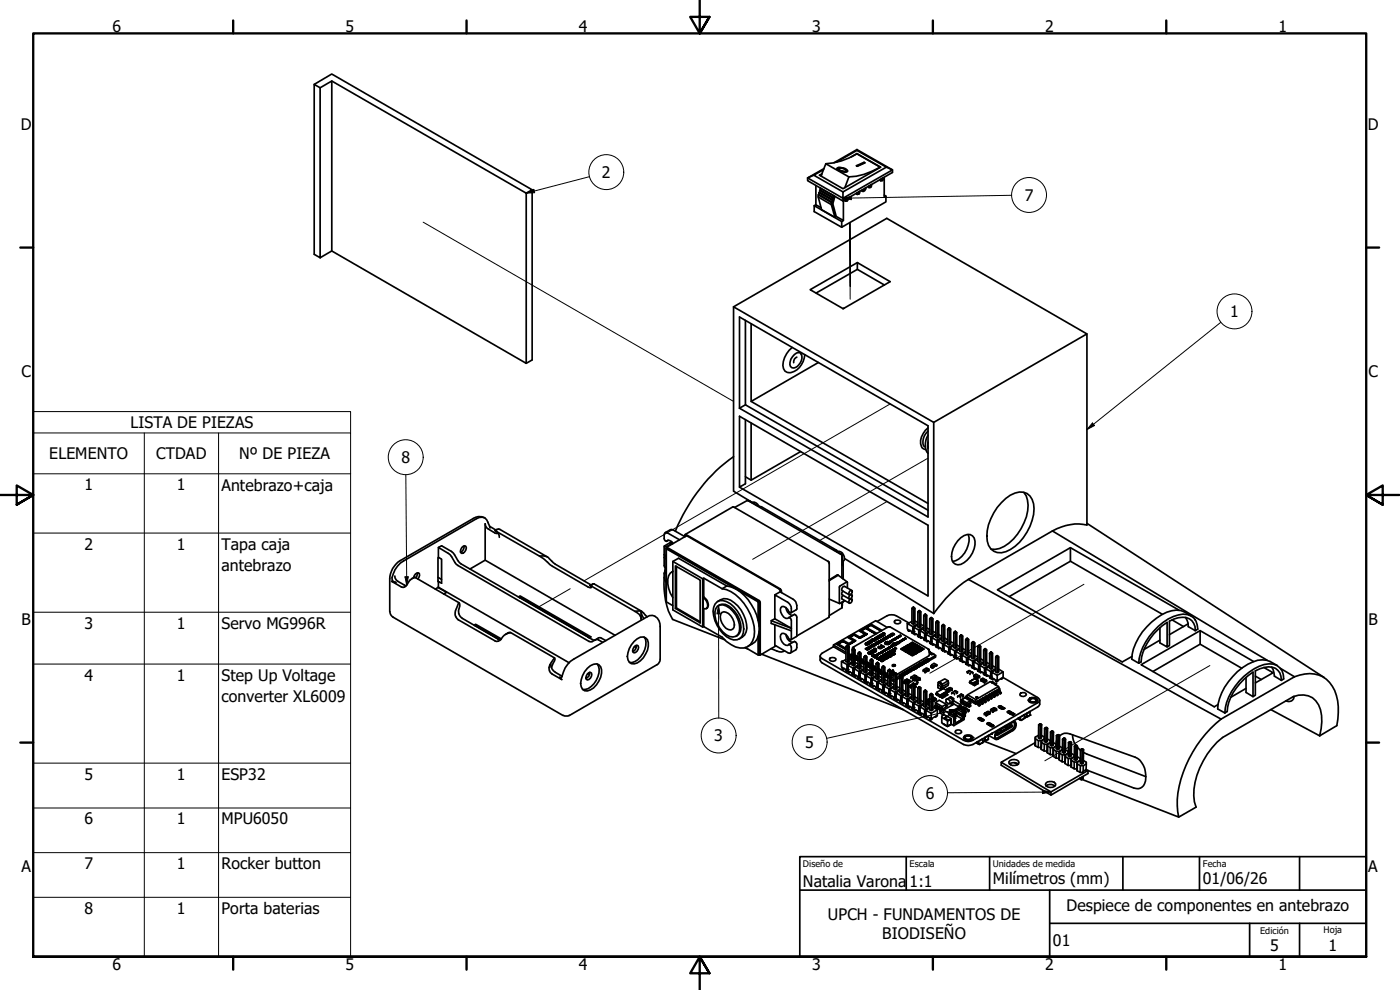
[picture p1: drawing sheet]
<svg xmlns="http://www.w3.org/2000/svg" width="420mm" height="297mm" viewBox="0 0 420 297" stroke-linecap="round" stroke-linejoin="round" font-family="sans-serif">
<defs><g id="words">
<g font-size="4.8">
<text x="33.7" y="9.6">6</text>
<text x="103.7" y="9.6">5</text>
<text x="173.7" y="9.6">4</text>
<text x="243.7" y="9.6">3</text>
<text x="313.7" y="9.6">2</text>
<text x="383.7" y="9.6">1</text>
<text x="6.2" y="38.9">D</text>
<text x="410.5" y="38.9">D</text>
<text x="180.7" y="53.5">2</text>
<text x="307.5" y="60.2">7</text>
<text x="369.2" y="95.2">1</text>
<text x="6.4" y="113.1">C</text>
<text x="410.7" y="113.1">C</text>
<text x="39.2" y="128.4">LISTA DE PIEZAS</text>
<text x="14.8" y="137.8">ELEMENTO</text>
<text x="46.9" y="137.8">CTDAD</text>
<text x="71.8" y="137.8">Nº DE PIEZA</text>
<text x="120.5" y="139">8</text>
<text x="25.3" y="147.1">1</text>
<text x="53.1" y="147.1">1</text>
<text x="66.5" y="147.2">Antebrazo+caja</text>
<text x="25.3" y="165">2</text>
<text x="53.1" y="164.9">1</text>
<text x="66.5" y="165">Tapa caja</text>
<text x="66.5" y="171.4">antebrazo</text>
<text x="6.4" y="187.4">B</text>
<text x="25.3" y="188.6">3</text>
<text x="53.1" y="188.6">1</text>
<text x="66.5" y="188.6">Servo MG996R</text>
<text x="410.7" y="187.4">B</text>
<text x="25.3" y="204.2">4</text>
<text x="53.1" y="204.3">1</text>
<text x="66.5" y="204.3">Step Up Voltage</text>
<text x="66.5" y="210.7">converter XL6009</text>
<text x="214.4" y="222.4">3</text>
<text x="241.7" y="224.4">5</text>
<text x="25.3" y="234">5</text>
<text x="53.1" y="234">1</text>
<text x="66.5" y="234">ESP32</text>
<text x="277.8" y="239.7">6</text>
<text x="25.3" y="247.4">6</text>
<text x="53.1" y="247.4">1</text>
<text x="66.5" y="247.4">MPU6050</text>
<text x="6.4" y="261.7">A</text>
<text x="25.3" y="260.8">7</text>
<text x="53.1" y="260.8">1</text>
<text x="66.5" y="260.8">Rocker button</text>
<text x="410.7" y="261.7">A</text>
<text x="241" y="266">Natalia Varona</text>
<text x="273" y="266.1">1:1</text>
<text x="298" y="265.1">Milímetros (mm)</text>
<text x="361" y="265.3">01/06/26</text>
<text x="25.3" y="274.2">8</text>
<text x="53.1" y="274.2">1</text>
<text x="66.5" y="274.3">Porta baterias</text>
<text x="248.5" y="276">UPCH - FUNDAMENTOS DE</text>
<text x="320.1" y="273.4">Despiece de componentes en antebrazo</text>
<text x="264.8" y="281.7">BIODISEÑO</text>
<text x="316" y="283.8">01</text>
<text x="381.2" y="285.2">5</text>
<text x="398.7" y="285.3">1</text>
<text x="33.7" y="290.9">6</text>
<text x="103.7" y="290.9">5</text>
<text x="173.7" y="290.9">4</text>
<text x="243.7" y="290.9">3</text>
<text x="313.7" y="290.9">2</text>
<text x="383.7" y="290.9">1</text>
</g>
<g font-size="2.7">
<text x="241" y="260.2">Diseño de</text>
<text x="273" y="260.1">Escala</text>
<text x="298" y="260.1">Unidades de medida</text>
<text x="361" y="260.1">Fecha</text>
<text x="378.2" y="280.3">Edición</text>
<text x="397.2" y="280">Hoja</text>
</g>
</g></defs>
<!-- layer: Trayect. despiece de movimiento (ISO) -->
<path d="M127 66.7l93.2 53.7M255.1 85.9v-19.1v23M267.1 121.2l-91.8 53.1M278.5 137.5l-52.6 30.3M266.2 150.5l-20.2 11.7M171.1 176.6l-9.9 5.8M325.3 175.3l-32.8 18.9M288.1 196.8l-9 5.2M291.6 194.7l-.9 .6M363.1 199.7l-41.5 23.9M317.8 225.9l-4.2 2.4M320.7 224.2l-1 .5" fill="none" stroke="#000" stroke-width=".3"/>
<!-- layer: Visible (ISO) -->
<g fill="none" stroke="#000" stroke-width=".51">
<path d="M94.3 25.3l5.3-3.1 60.1 34.7-1.8 1.1M96.1 26.3l-1.8-1v51l1.8 1 3.5-2v-51l-3.5 2v51M99.6 24.3l58.3 33.7v51l-58.3-33.7M159.7 56.9v51.1l-1.8 1M244.2 52.6l-1.8 .8v.8l10.6 6.1M244.9 55.7v5.8l-.6 .2v1.8l8.3 4.7M245.6 59.1l3.9 2.3M245.6 58.5l3.9 2.3M245.7 58.3l4 2.3M245.7 57.8l4 2.3M246 57.6l3.9 2.3M246 57.1l3.9 2.3"/>
<path d="M246.2 56.5l4.1 2.2-.6 1.9-.2 .2v.6l1.1 3.8 .4-.3-1.1-3.8 .7-2.2M246.2 57l4 2.3M246.3 56.4l-.3 1.2-.4 .9v.6l1 3.8 4 2.3M247.1 50.9l-2.9 1.7 8.8 5M247.8 49.1l-1.4 3.8M247.8 49.1l7 4M251.3 50.5a2.4 2.4 0 0 0 3.1 .8M251.3 50.3h1a1.81 1.81 0 0 1 2 1.1 3.2 3.2 0 0 1-3-.9zM251.5 50.6a2.42 2.42 0 0 1 2.6 .7M251.5 50.5l.8-.2 1.1 .3 .7 .6a2.25 2.25 0 0 1-2.6-.7zM253.7 59.9v.5l-.1-.5M254 59.7v.5l-.3 .2"/>
<path d="M254.2 59.6v.7l-.2-.1M254.4 59.5v.7l-.2 .1M254.5 59.4l-.1 .6M254.8 53.1l-1.2 3.2M257 49.7l.2 .2M257.2 44.9l10.6 6.1v.7l-14.8 8.6v-.8l14.8-8.5-1.8-.8M257.2 44.9v.2l8.8 5.1M257.2 46.1l7.1 4.1-11.3 6.4-7.1-4 .7-.4M257.2 46.2a20 20 0 0 1-9.4 2.9M257.2 44.9l-6.9 3.9M257.2 45.1l-6.2 3.6M257.2 46.1l-1.7 1"/>
<path d="M257.2 46.1v.1M257.2 46.2l7 4M257.3 57.8v.5l-.2-.4M257.6 57.7v.5l-.3 .1M257.7 57.6l-.1 .6M257.9 57.5v.7l-.2 .1M258 57.4l-.1 .6M259.5 48.9l-2.3 1-.2-.1M259.5 48.8l-.2-.1-2.3 1.1M259.5 48.9l-2.2 .9M259.6 56.5l-.3 .4-.7 .4M259.9 56.3a.96 .96 0 0 1-1.1 1.1l-.2-.3"/>
<path d="M260.9 55.8v.5l-.2-.4M261.1 55.7v.4l-.2 .2M261.2 55.5v.7l-.1-.1M261.4 55.4v.7l-.2 .1M261.6 55.4l-.2 .5M264.2 50.2a19.5 19.5 0 0 1-9.4 2.9M264.2 50.2h.1M264.4 53.8v.5l-.2-.5M264.6 53.6v.5l-.2 .2M264.7 53.5v.7l-.1-.1M265 53.4v.7l-.3 .1M265 53.3v.6"/>
<path d="M265.4 53.2v6l.5-.3v1.7l-13.3 7.6v-1.7l.5-.3M265.4 58.5l.5 .4M266 50.2l-13 7.4v1.9l-10.6-6.1 4.9-2.8M244.3 61.7l8.3 4.8M244.9 61.5l1.5 .8M253.1 60.2v6l-2.1-1.3M257.3 78.8l-14.2 8.1 9.9 5.7 14.1-8.1-9.8-5.7v2l-12.4 7.1M220.2 92.1l45.9-26.6 60.1 34.7-46 26.5zM220.2 92.1v55.3l5.6 3.4M221.9 95.1l56.6 32.6v27.4l-56.6-32.6zM223.7 96.1v25.4l54.8 31.6M225.4 97.1v23.3l53.1 30.7"/>
<path d="M253.3 92.5l-.3 .1M257.3 80.8l8.1 4.7M237.7 104.3a6.6 6.6 0 0 0-2.6 6.3 2.44 2.44 0 0 0 4 .4 6.7 6.7 0 0 0 2.5-4.6M238.4 106.3l1.3-.5a1.59 1.59 0 0 1 .8 2.5l-.3 .6a2.46 2.46 0 0 1-2.5 1.4 1.87 1.87 0 0 1-.3-2.6zM239.1 107.2a1.5 1.5 0 0 0-.9 1.6M245.6 108.8l-20.2 11.6M326.2 100.2v57.3a14.8 14.8 0 0 0-10.4 1.8M220.2 137a51.4 51.4 0 0 0-17.5 22.4M223.7 125.9v19.2l-1.8 1.1v-21.3l56.6 32.7v21.2l-56.6-32.6M223.7 121.5l-1.8 1M225.4 126.9v17.2M240.3 135.5l-14.9 8.6-1.7-1"/>
<path d="M278.5 132.6v1.9M278.5 130.5a5 5 0 0 0 0 5.6M278.5 128.4a4.9 4.9 0 0 0-1.8 6l1.1 .5M278.5 129.3a3.9 3.9 0 0 0-1.1 4.7l.3 .1M278.5 134l-.1 .1M280.2 126.7v57.4M145.5 155.4a3.3 3.3 0 0 0-3.5 .2l-21.9 12.6a6.7 6.7 0 0 0-3.1 5.5v9.8M146.9 157.9l1.9 1.2M147.1 158.4l-.5-1.3a2.14 2.14 0 0 0-1.4-1.8 2.14 2.14 0 0 0-2.2 .3l-21.9 12.7a7.1 7.1 0 0 0-3.4 5.5l.2 .5 .9 .4-1.3-.3 2.9 1.7a1.54 1.54 0 0 0 2.1-1.2l1.1-1.3 .9-.3M148.7 159.2v.1M148.7 159.3l13.5 7.8 3.6 2.8 10.6 6.2 .9 .2 .2-.2-.4-.4 .3 .1 13.9 8.1a2.16 2.16 0 0 1 1.1 1.9v-2.2l.8 2M148.7 159.3a2.16 2.16 0 0 1 1.2 1.9"/>
<path d="M148.8 159.2l.4-.3h.9l14.2 8.2M149.2 158.8l-.6 .4 .1 .1M149.4 159.9a3.9 3.9 0 0 1-3.4-1.5l-.4-1.3v11M199.6 159.8l2-.9 3.9 2.1 .1-.6h.3l28.3 16.3 .2 .3 .1 .8M220.5 152.3l4-2.1 27.9 16.1 .3 .5v6.6M224.4 150.2l3.1 1.6 1 .3 22.6 13v.4M225.7 150.8a1.46 1.46 0 0 1 2.1 1.1M300.5 150.8a8 8 0 0 1 6.6-3.1 4.4 4.4 0 0 1 3.2 4.9 15.2 15.2 0 0 1-8.4 12.9 3.9 3.9 0 0 1-5.6-3.1 14 14 0 0 1 4.2-11.6zM307.3 147.8a8.7 8.7 0 0 1 0 9 13.8 13.8 0 0 1-7.3 7.8l-1.4 .2h-1.2M315.8 159.3l64.5 38.8M315.8 159.3l-25.2 14.5M326.2 157l71.2 46.3"/>
<path d="M118.5 172.8l.1 .6a5.3 5.3 0 0 0 3 2.3h.3M124.1 173.3a1.5 1.5 0 0 1 1.5-1.4 1.25 1.25 0 0 1-.2 1.8M124.2 173.3l.3-.1 13.2 7.6 .3 1a2.68 2.68 0 0 0 .7 3.7l10.7 6.2 .8 .2M124.2 173.3l-.6 .4M125.2 171.9l-.1 1-.3 .4M131.4 176.3l2.6 1.4-.8 .5M131.4 176.3l-.8 .5M131.4 173.2l1.1 .6M131.6 176.2v-1.7l.9 .5v-7.2l-.9-.6v-2.9a8.5 8.5 0 0 1 5.3 5l39.9 23.2h.9l1.1-.6M131.6 167.2v7.3M131.6 164.3l.9-.5a7.3 7.3 0 0 1 4.9 4.4l.9 .9 39.4 22.8 .9 .1M131.6 176.2l39.2 22.7"/>
<path d="M131.6 176.2l-.2 .1M138.6 164.3l.9-.5 .3 .1a1.62 1.62 0 0 1-1.2 2.1l-.3-.2-.1-.4zM139.3 163.8a1.68 1.68 0 0 1-1.1 1.9M141 170.7l4.6-2.6 39 22.5M155.6 179.1l.5-.3 21.2 12.3M156 179.4l.1-.2 20.4 11.9M156.1 179.2l20.5 11.9h-.2M156.1 179.2l-.2 .1M162 166.9a3.1 3.1 0 0 1 3.6 1.5l1.2 .9 10.6 6.2M177.5 175.8a.7 .7 0 0 1 .8-.6l14.3 8.2M177.9 175.2l-.8 .5M199.3 173.3a21.7 21.7 0 0 0 2.6 12.6l15.6 6"/>
<path d="M199.3 167.2v2.5l.3 .6M199.3 167.2l.6 .6M199.6 170.3l-.1 1.6 .4-.3M199.6 170.3l.3 .1M199.9 172.1l-.5-.2-.1 .2a2.93 2.93 0 0 0 .6 2.5M199.9 166.8l-.6-.4 .6 .5M200 164.6l.2-.1 27.6 15.9v7.5M200 164.3l6-3.5h.2l27.6 15.9 .7 1.1M200 164l-.6-.2-.1 .3v3.1M200 162.4l.4-.3 .5 .1 1.2 .9M200 164l.1 .2M200.5 162.1l-.5 .3"/>
<path d="M201.5 162.5l-.1 .4M201.6 163.1l-1.6 .9M201.7 163.2l-.7-.3-1.6 .9M201.7 171.6l.2-.2a3.3 3.3 0 0 0-1.5 3.7l.8 2.9 .7 1.3M201.9 168.5l9 5.2M202.7 169.8l7.4 4.2v12.9l-7.4-4.4zM203 169.9v12.5l-.3 .1M204 162l-3.6-2.1-.8-.1a2.11 2.11 0 0 0 0 2.4l.4 .2M205.6 160.4l14.4-8.3 28.5 16.4M211 179.2a2.38 2.38 0 0 1 1 3.4l-1-.1zM211.2 179.1a2.5 2.5 0 0 1 1 3.4l-.2 .1M211.2 179.1l-.2 .1"/>
<path d="M211.2 173.5v5.6M216.7 176.6a11.9 11.9 0 0 1 8.5 7.8 8.8 8.8 0 0 1 0 8.9 4.2 4.2 0 0 1-5.8 .1l-1.4-.9-1.3-1.3-5.5-3.2v-5.4M216.7 176.6l-5.5-3.1-.3 .2v14.4l.3-.1M218.1 175.8a11.5 11.5 0 0 1 8.3 7.1 10.5 10.5 0 0 1 .7 9l-.5 .7-2.2 1.4M218.1 175.8l-14.5-8.3-1.7 1v14.5l9 5.1M218.1 175.8l-1.4 .8M234.2 177.5l-1.7 1M234.5 177.8l3.6 2a2.8 2.8 0 0 1 .9 3.1l-1.6 1M248.5 168.5l.4 .4-.1 16.3-9.7 5.6M248.5 168.5l.4 .6M248.9 174l2.4-1.5 3 2.1M248.9 179.8l3.1 1.3"/>
<path d="M251.1 165.1l-1-.2 2.6 1.6 .1 3.2 .2-1.1M251.2 165.5a1.96 1.96 0 0 1 2.2 2.6l-.6 .5M251.3 172.5l.2 .1-2.6 1.4M252.9 168.6l.1 5.1M253 178.6l-.3 .5v.7l2.2 1.2M253 177.3l-.3 .5v.7l2.2 1.2M253.4 167.6l26.8 16.5M254.3 176.4v-1.8l-2.2 1.2-.2 .3 .1 5 1.6-.9M255 177.4l.7-.2a.93 .93 0 0 1-.7 1.3l-.2-.2zM255 179.9l.7-.2a.93 .93 0 0 1-.7 1.3l-.2-.2zM255 178.7l.7-.3a.93 .93 0 0 1-.7 1.4l-.2-.2zM255.4 179.6l.2 .1"/>
<path d="M255.4 178.3l.2 .1M255.6 177.2l-2.1-1.3a.85 .85 0 0 0-.8 1.3l2.2 1.3M287.5 162.2a4.1 4.1 0 0 1 3.6-1.8 2.49 2.49 0 0 1 1.5 3 7.6 7.6 0 0 1-4.2 5.9 2.08 2.08 0 0 1-2.8-2.3 7.6 7.6 0 0 1 1.9-4.8zM290.6 160.4a6.8 6.8 0 0 1-4.7 8.1M290.6 173.8a38.4 38.4 0 0 0-10.4 10.3M290.6 173.8l75.9 42M321.2 164.3v4.1l27.7 15.9M321.2 168.4l-18.3 10.6M117 183.5l.4 1.1 .6 .6 51 29.5M137.7 180.9a5.9 5.9 0 0 0-.9 4.1l.7 1 10.9 6.2a1.74 1.74 0 0 0 2.5-1.2 3.3 3.3 0 0 1 2.3-1.1M142.3 187.6l.4-.3 7.7 4.4M142.6 187.8l7.4 4.1"/>
<path d="M142.7 187.8l7.1 4M151.7 190.4l.8-.5 .7-.1 13.2 7.6v.8l-.9 2.1M165.3 199.3a2.81 2.81 0 0 0 1.4 2.4l2 1.2M166.4 197.5l-.5 .5a3.6 3.6 0 0 0-1 3.3l.9 1 2.8 1.6-.6-.7 .3 .2 .4-.7a7.5 7.5 0 0 1 3.4-4.9l22-12.6a2.65 2.65 0 0 1 2.9 0 2.65 2.65 0 0 1 1.1 2.7v9.9M176.8 191.4l.5-.3-.5 .3M178.8 191.9l.3-.1 1.7 .9M178.8 191.9l1.3-.6 1.7 .9M179.3 199.2a5.4 5.4 0 0 1-1.9 6.8l-.9 .6-1.6 .3M190.3 192.5a2.49 2.49 0 0 1 4-.6 6.2 6.2 0 0 1-4 7.3 1.9 1.9 0 0 1-2-2.2 7.1 7.1 0 0 1 2-4.5zM190.3 194.1l.9-.5 .3 .2a1.62 1.62 0 0 1-1.2 2.1l-.3-.2-.1-.5zM190.4 194l.5 .3M190.6 183.4a2.37 2.37 0 0 1 3.1 1.2l.5 .4"/>
<path d="M190.9 193.7a1.68 1.68 0 0 1-1 1.8M193.3 191.1a4.3 4.3 0 0 1-.3 4.9 4.5 4.5 0 0 1-4.1 2.7M198.1 197.8l-.1 .8-.8 .8-26.3 15.3-1.1 .2-.8-.3M200 180.3l-.1-15.8 .1-.2h.2l27.9 16.2 .1 15.8-.1 .3-.5-.1M201.9 181.7l-1.9-1.1v-16l27.5 16v5.6M203 182.4l7.1 4.1M215.2 180.6a3.5 3.5 0 0 1 4 .6 9.9 9.9 0 0 1 3.9 8.7 2.58 2.58 0 0 1-3.9 1.8 9.6 9.6 0 0 1-5-9.5l.4-.9zM215.3 181.8a2.93 2.93 0 0 1 3.7 .7 7.6 7.6 0 0 1 2.9 7 2.04 2.04 0 0 1-2.9 1.5 7.5 7.5 0 0 1-4.2-8.4zM215.4 180.5a3.5 3.5 0 0 1 4.9 .3 10.4 10.4 0 0 1 3.9 7.7 3.4 3.4 0 0 1-2.3 3.2M215.6 181.7a2.46 2.46 0 0 1 3 .1 7.8 7.8 0 0 1 3.6 7.5l-.3 .8-1 .8M216.7 183.8a3.1 3.1 0 0 1 3.6 2.8 1.66 1.66 0 0 1-1 2.4 4 4 0 0 1-3-4.7zM223.6 194.4l.7 .3"/>
<path d="M223.7 194.3l3.8 2.2M227.8 189.5v6.8l-.3 .2v-5.6M227.8 180.4l-.3 .2M228.5 196.3l42.6 16.7M231.4 194.6a4.5 4.5 0 0 0 3.6 .9l.5-.3M231.5 186.2l6 2.3v3.2l-.3 .2M232.5 185.7l-1 .5v.9l6 2.2M232.5 187.4v6.2l3.9 2.2 .8 .1a2.11 2.11 0 0 0 0-2.4l-.4-.2M232.9 193.8l-4.8 2.8M235.8 182.3a2.64 2.64 0 0 0 2.1 2.3M235.8 190.4a2.5 2.5 0 0 0 2.1 2.3M236.8 185.3l-.4 .2a2.58 2.58 0 0 1-2.1-3.1l.4-.4a2.12 2.12 0 0 1 2.1 1.6l.6 .3a2.62 2.62 0 0 0-1-3.2l-3.9-2.2v7.2"/>
<path d="M236.8 185.3l.4 .2 .3 .6v2.4l-5-2.8M236.8 185.3l1.6-1 .6 .5 .1 6M236.8 193.3l1.6-.8 .6 .4a2.13 2.13 0 0 1-.2 2.1l-1.6 .9M237.2 191.9l-.4-.1a2.1 2.1 0 0 0-2.1-1.8 1.77 1.77 0 0 0 0 2.6l1.1 1 .6 .1 .4-.4M237.2 191.9l-.5 .2M239.1 190.8l-1.7 1.1M246.1 196.8v1.2l.6 .9 42.5 24.5a3.2 3.2 0 0 0 2.8 0l19.4-11.3 .6-.8v-1.2M249.2 197.4a1.14 1.14 0 0 1 1.7 .5 1.11 1.11 0 0 1-1.1 .5 1.11 1.11 0 0 1-.9-.7zM250.1 194l-3.4 2-.6 .8 .2 .5 42.9 24.8a2.75 2.75 0 0 0 2.8 0l19.8-11.5 .2-.5-.6-.8-10.4-6.1M250.1 193.5v.5M250.1 194l3.8 2.2M251 193.2l2.9 1.7"/>
<path d="M251.6 193.2l1.4-.8-1.4 .8 2.3 1.3M252.5 198.5l1.7 .9v2.1l-.3-.2v-.4l-.9-.5v.4l-.3-.2zM252.7 180.7l-.1 1.7-3.7 2.3M252.8 180.7l-.1 1.7M253 192.4l1.8 1.1zM253.3 180.3l-.5 .6M253.9 194v4.5l.5 .2 .4-.2v-4.5l-.4 .2v4.5M253.9 197.9l-1.4 .6M254.1 193.7h.5zM254.1 193.7l-.2 .3 .5 .2v-.4M254.4 191.2l1.8 1-1.4 .9-1.8-1-2 1.1 2.9 1.7M254.4 199.4v1.9l-.2 .2"/>
<path d="M254.5 199.6l1.5 .9v2l-.3-.1v-.5l-.9-.4v.4l-.3-.2zM254.6 193.7l.2 .3M254.8 193.4l2-1.2-2 1.3M254.8 197.2v.1l.8 .3M254.8 197.7l.9 .5M254.8 196.3l.4 .2M254.8 196.7l.4 .3M255.1 191.2l1.2-.7-1.3 .7 1.8 1M255.2 196.5h.5M255.2 196.5v.5zM255.2 196.5l.5 .1M255.2 197h.5"/>
<path d="M255.2 196.5v.5M255.7 198.6l-1.5 .8 .3 .2 1.2-.7M255.7 195v4.5l.5 .3 .4-.3v-4.5l-.4 .2v4.6M255.7 196.8v.5M255.7 196.6v.2M255.7 196.3l-.5 .2M255.7 196.6v.6zM255.7 197.7l-.6 .2M256 194.7h.3zM256 194.7l-.3 .3 .5 .2v-.3M256 194.2h.2l-.4 .6zM256 194.2l10.6-6.1h.5l11.7 6.8"/>
<path d="M256.3 194.7l.3 .3M256.6 197v.2l.3-.2-.3 .3 .4 .2M256.6 198.7l.9 .5M256.6 196.5l.9 .5M256.6 196.8l.3 .2M257 197.5h.5M257 197.5v.5l-.4-.2M257 197.5v.5zM257 197.5l.5 .2-.1 .5v-.5M257 198h.4M257.5 199.6l-1.5 .9 .3 .1 1.2-.7M257.5 196v4.5l.4 .3 .5-.3v-4.5l-.5 .3v4.5"/>
<path d="M257.5 197.8v.5M257.5 197.4l-.5 .1M257.7 195.8h.4zM257.7 195.8l-.2 .2 .4 .3v-.4M257.9 189.2l1.8 1-1.6 1-1.8-1-1.9 1 1.8 1.1M258.1 195.8l.3 .2M258.4 197.9l.3 .2-.3 .2 .3-.2M258.4 198.3l.4 .3v.5l-.4-.3M258.4 199.8l.9 .5M258.4 197.5l.9 .5M258.4 198.1v.1M258.4 189.3l1.4-.8-1.4 .7 1.8 1-2.1 1.3-1.8-1 1.8 1 2.1-1.3"/>
<path d="M258.8 198.6h.5M258.8 198.6v.5zM258.8 199.1h.4M259.3 197.1v4.5l.4 .3 .5-.3v-4.5l-.5 .2v4.6M259.3 198.8v.5M259.3 198.4l-.2-.1-.3 .3M259.3 198.7l-.1 .6v-.5M259.5 196.8h.5zM259.5 196.8l-.2 .3 .4 .2v-.4M259.7 194.7l.4-.3-.2 .3h.5l-.2 .1 .1 .1 .4-.1-.4 .3zM259.8 193.3v.1M259.8 188.5l3 1.7-3-1.7"/>
<path d="M259.8 193.2l.3-.3-.3 .1v.4l.9-.1-.5 .1M259.8 193.2l.6-.1-.4 .2M259.8 193.4h.1M259.9 194.7l.2 .1M260 196.8l.2 .3M260 193.3l.2 .1M260.1 193l-.4 .2M260.1 194.4l-.4 .3M260.1 188.3l1.3-.7-1.4 .7 3.1 1.7M260.2 194.8h.5M260.2 198.9l.3 .2-.3 .2 .3-.2M260.2 198.6l.9 .5"/>
<path d="M260.2 199.1v.1M260.2 199.8l.3 .3M260.2 199.4l.3 .2M260.3 192.8l.4-.3-.3 .3h.5M260.3 192.8h.9l-.3 .3M260.3 194.6v.1M260.3 194.7h-.2M260.4 192.8h.5M260.4 194.4l.8 .1M260.4 193.1l-.5 .2-.1-.1M260.6 195.8l1.4-.9h.6l.4 .3-1.5 1.1-.9-.2zM260.6 199.6l-.1 .5"/>
<path d="M260.6 199.6h.5M260.6 199.6v.5zM260.6 199.6l.5 .1M260.6 195.8l-.1 .1M260.7 194.6h.2M260.7 195.9l.4 .1-.2-.2 .1 .2M260.7 194l.5-.1 .3 .1-.3 .2 .3 .2zM260.7 194.2l-.4 .2M260.7 193.3l-.5 .1M260.8 192.6l-.5 .2M260.9 192.8h.5l-.5 .4M260.9 193.1v.1"/>
<path d="M260.9 192.8h.1M260.9 192.3l.8-.2-.3 .4M260.9 192.3l.8 .4-.1-.1M260.9 195.8l.5 .1-.2-.2 .1 .2M260.9 194l.2 .2M261 192.7l.4 .2M261 194.5l-.1 .1M261 192.3l.3 .2 .3-.2M261 199.8v.1M261.1 198.1v4.5l.5 .3 .4-.3v-4.5l-.4 .3v4.5M261.2 194.1h.1M261.1 199.9v.5"/>
<path d="M261.1 199.4l-.5 .2M261.1 199.8l-.1 .5v-.5M261.1 199.8h-.1M261.2 194.5l-.4 .2-.1-.1M261.2 194.5l-.8-.1 .3-.2-.4 .2 .1 .1 .5-.1v.2M261.2 195.7l.4 .3M261.2 195.9l.3 .1-.4-.1 .2 .2M261.2 196.1l-.5-.2 .5 .3M261.2 194.2l.2 .2M261.2 192.8l-.4 .4M261.3 194h-.4l.2 .2M261.3 195.6h.1"/>
<path d="M261.4 197.9h.3zM261.4 197.9l-.3 .2 .5 .3v-.4M261.4 195.6h.1M261.4 195.6h-.1M261.4 187.6l3 1.7M261.4 192.5l.2 .1M261.4 195.7l.5 .1M261.5 193.6l.8 .3-.6 .1 .4-.1h-.4v-.2l-.3 .2zM261.6 196h.1M261.5 194l-.7 .1M261.5 193.7l.1 .1M261.5 195.6h.1"/>
<path d="M261.6 195.3l.7-.4 .7 .3-1.1 .8 .1-.2zM261.6 192.3h-.6M261.6 192.3l-.2 .2-.4-.2M261.6 195.3l.4 .5M261.6 192.3h.1M261.6 192.6l.1 .2M261.6 191.9l.8 .4M261.6 191.9h.1M261.6 195.2l-1 .6M261.7 191.8l.4-.1 .8 .4h-.7l.2 .2M261.7 195.8l-.3-.1 .3 .2M261.7 192.3l-.5-.2-.3 .2"/>
<path d="M261.7 191.9l.4-.1 .4 .1M261.7 195.4l.4-.2-.4 .2 .6 .2M261.7 196.8l.9 .5M261.7 197.9l.3 .2M261.7 191.8l-.1 .1M261.8 193.7l-.1 .2M261.8 191.9l.2 .2zM261.8 196.7l-.1 .1M261.9 193.7l.4 .2M261.9 193.7l-.2-.1-.3 .2M261.9 193.5l.4-.2 .3 .2M262 195.4h.1"/>
<path d="M262 199.9l.3 .2-.3 .2 .3-.2M262 199.6l.9 .5M262.1 193.4v.1M262.1 196.8v.1M262.1 193.5l-.2-.1 .2-.1h.4v.4M262.1 193.5v-.2h.3v.5l.5-.3-.4 .2M262.1 195.1h.2M262.1 193.9l-.4 .1M262.1 192h.1M262.1 192.1l.3 .2M262.1 195.2l-.2 .2M262.2 195.2l-.2 .2 .2-.1"/>
<path d="M262.3 194.7h.5zM262.3 191.9l-.2 .1 .2-.1-.2-.1-.3 .1M262.3 195.4h-.2M262.3 194.7l.4-.1-.2 .3zM262.3 195.2l.3 .2M262.3 196.6l-.1 .2 .2 .2 .6-.1M262.3 194.7v.2M262.3 194.6v.1M262.4 194.7h.3zM262.4 193.5v.2M262.4 196.6h-.6M262.4 193.5h.1"/>
<path d="M262.5 191.5l.4-.3-.3 .4h.3M262.5 194.7h.1M262.5 194.7h-.1M262.5 191.9l.4 .2M262.5 196.8l.6 .1M262.6 193l.7 .2-.3-.4 .7 .2-.3-.5 .4 .5-.7-.1 .3 .4zM262.6 197.3h.1M262.6 196.6l-.2 .2M262.6 191.4l-.1 .1M262.6 194.7h.1M262.6 193l.7 .2M262.6 191.7v.1"/>
<path d="M262.6 191.5l.2 .2M262.7 196.6l.3-.1 .2 .1zM262.7 193.3h.3zM262.7 197.2h.1M262.7 194.6v.3M262.7 197.2v.1M262.8 196.6h.1M262.8 197.2v.1M262.8 195.1l.2 .2M262.8 196.6h.2M262.8 191.7h.7M262.9 199.1v4.5l.4 .3 .5-.3v-4.5l-.5 .3v4.5"/>
<path d="M262.9 193.2l.1 .1M262.9 191.6h-.1M262.9 191.3l-.3 .1M262.9 193.5l-.4 .2M262.9 193.3h-.2M262.9 196.5l-.1 .1M263 196.9h-.6l-.1-.4-.3 .3h-.4l1 .5M263 196.9l-.5-.1 .1-.2v.2l.5 .1h-.8v-.4l-.2 .4-.4-.1 .9 .5-.2-.2 .9-.1-.7 .3M263 192.8l.7 .2M263 196.6v.1M263 196.5l.1 .1M263 195.2l-.1 .3"/>
<path d="M263 196.6h.1M263.1 197.6l.4 .1zM263.1 191.2h.9l-.4 .3 .6-.2-.3-.2-.3 .1M263.1 198.9h.4zM263.1 198.9l-.2 .2 .4 .3v-.4M263.1 191.4l-.2 .2M263.1 191.4l-.3 .3h.7l-.9 .1-.1-.3M263.3 196.5h.1M263.1 192.9l.4 .3M263.1 191.5h.1M263.2 196.3l.3 .1-.2 .1zM263.2 191.1l.4-.2-.5 .3"/>
<path d="M263.2 191.1l.4 .1M263.2 197.6l.1 .1M263.2 196.3l-.1 .1M263.2 197l-.7 .2M263.2 186.5l3-1.7a3.2 3.2 0 0 1 2.8 0l3.8 2.1M263.3 197.7h.1M263.3 197.5l-.2 .2M263.3 196.2l.5 .1-.2 .1zM263.3 197.7l.1 .1M263.4 197.4l.4 .1-.3 .1zM263.4 192.5l.4 .5M263.4 197.5h.1"/>
<path d="M263.4 197.6v.1M263.4 196.2l.3 .2M263.4 192.6h-.1M263.4 196.3h.1M263.5 192.5l.5-.2 .6 .3h-.6l.1 .2zM263.5 196.4l-.4 .2M263.5 197.5l.1 .2M263.5 196.4v.1M263.5 196.2l.3 .1M263.5 196.2l-.1 .1M263.5 192.5l.7-.2 .3 .3M263.6 196.2h.1"/>
<path d="M263.5 198.9l.3 .2M263.5 197.5h.1M263.6 197.3h.2v.2zM263.6 196.1h.6h-.5l.2 .2zM263.6 191.2h.6M263.6 190.9l-.5 .3M263.6 196.2l-.2 .1M263.7 197.3l.1 .2M263.7 192.5l.1 .1M263.7 194l-.1 .4 1 .1M263.7 194h.1M263.7 196l.2 .1"/>
<path d="M263.7 196.1l.2 .1M263.7 197.5v.1M263.7 194.2l.1 .3h.7M263.7 194l-.2 .3M263.7 197.3l-.1 .1M263.7 198h.1M263.8 197.9l.2 .2zM263.8 197.9l.2 .2M263.8 197.3h.1M263.8 194v.4h.7M263.8 197.9l.2-.1v.2h.2zM263.8 195.9l.2 .2"/>
<path d="M264 197.5h.1M263.9 197.2l.3 .1zM263.9 195.9l.2 .2M263.9 195.9l-.1 .1M264 197.2l.2 .1M264 197.9l.1 .1M264 192.6l.2 .2M264 197.3l-.1 .2M264 196l.2-.1zM264 197.1h.5l-.2 .2zM264 191.2l-.4 .3M264 192.5l-.2 .1 .2-.2-.3 .1 .1 .1"/>
<path d="M264 197.1h.1M264 197.9h.1M264.1 197.1l.3 .1M264.2 197.8h.1M264.2 197.8v.1M264.2 195.9l-.1 .1M264.2 197l-.1 .1M264.2 195.8h.2zM264.2 190.5l-.4 .2 .1 .2 .7-.2 .1 .2-.4 .2 .5-.1-.1-.3-.8 .1M264.2 190.5l-.3 .4h1M264.2 197.7h.2v.2l.2-.2zM264.2 198h.1"/>
<path d="M264.2 195.9h.1M264.2 195.8v.1M264.2 192.1l.4-.1 .4 .3M264.2 197.7h.1M264.3 192l.7 .2-.3 .3-.5-.3zM264.3 195.9h.2zM264.4 197.9h.1M264.3 197l.2 .2M264.3 190.5l-.5 .3M264.4 195.8h.3zM264.5 197h.1M264.4 197.9h-.1"/>
<path d="M264.4 197.7h.1M264.4 195.8v.1M264.4 195.8h.3M264.4 195.9h.1M264.4 192.1l.1 .2M264.4 190.3l.8 .4zM264.4 198.2l.4 .2h-.3zM264.4 197.8v.1M264.4 197h.1M264.4 198.4h.2M264.4 190.4l.8 .3M264.4 197.7v.1"/>
<path d="M264.5 193.5l-.1 .5h1M264.5 193.5v.5l.4-.1-.2 .1M264.5 194.4l.1 .1M264.5 195.6l.4 .1zM264.5 197.5l.4 .1-.2 .1zM264.5 196.8l.4 .1-.3 .1zM264.5 194.5h.1M264.5 192.3l-.1-.2 .1-.1 .4 .3h-.2M264.5 193.8v.2l.3-.1M264.5 193.5l.1 .1M264.5 193.6l-.2 .3M264.5 194.4v.1"/>
<path d="M264.5 192.3h.4M264.6 197.1h.1M264.5 196.8v.1M264.5 197.5l.4 .1M264.5 197.5v.1M264.5 195.6h.2M264.6 198.2h.3v-.2l.2 .2-.2-.2 .1 .3-.3-.1 .2 .2zM264.6 196.8l.1 .2M264.6 197.7l-.2 .1M264.6 198.2l.3 .2M264.6 195.8h.1M264.7 197l-.2 .1"/>
<path d="M264.7 195.7v.1M264.7 195.5l-.2 .1M264.7 194h.5M264.7 198.1l.2 .1M264.7 198.4h.1M264.7 197.3l.3 .2zM264.7 196.7l.5 .1-.3 .1zM264.7 196.7l.2 .2M264.7 197.5h.3M264.7 197.7h.1M264.7 190.9l-.4 .2M264.7 198.3l.1 .1"/>
<path d="M264.7 189.2l-3.3-2-3.5 2 1.7 1.1M264.7 197.4v.1M264.8 195.4h.4l-.2 .2zM264.8 195.6l.2-.1zM264.9 196.8h.1M264.8 196.6l.3 .2M264.8 197.4l-.1 .1M264.8 191.8l.4-.2 .5 .3M264.8 193.8l.1 .1M264.8 195.6v.1M264.9 190.1l.5-.2-.4 .1 .1 .2M264.9 190.1l.1 .3"/>
<path d="M264.9 196.9l-.2 .1M264.9 197.4l.1 .1M264.9 190.1l-.1 .1M264.9 198l-.1 .1M264.9 199.9h.4zM264.9 199.9l-.2 .3 .4 .3v-.5M264.9 198l.3 .1zM264.9 191.6l.8 .3-.7 .1-.2-.2zM264.9 196.6l.3-.1-.2 .1 .2 .1zM264.9 197.3h.4zM264.9 197.3h.3M264.9 197.5h.1"/>
<path d="M264.9 196.6h.1M264.9 195.5l-.2 .1M264.9 191.8l.2 .1-.1-.2 .4 .1v.1h-.3l.2 .2 .2-.2M264.9 195.4h.1M264.9 190.2l.2 .1M265 190.4l.6 .1M265 196.6l.2 .1M265 198l.2 .2M265 195.4h.2M265 195.4h.1M265 195.3l-.1 .1M265 190.4h.1"/>
<path d="M265 190.3v.1M265 197.9l.4 .1zM265 197.9l.3 .1M265 195.3h.4M265.1 195.2l.3 .1-.2 .1 .2-.1zM265.1 197.9l.5 .1zM265.1 196.5l.3-.2 .2 .2zM265.1 197.2l.2 .1M265.1 198.2l-.2-.2 .1 .3M265.1 197.3h.1M265.1 197.3h-.1M265.1 196.5l.1 .1"/>
<path d="M265.1 190.2v.1M265.2 194h-.5M265.2 194h.2M265.2 197.2h.4zM265.2 197.3h.1M265.2 196.5l.2-.2 .1 .3M265.2 190.3l.4 .2M265.2 195.1l.3-.1 .1 .2zM265.3 196.7h.1M265.2 197.1v.1M265.2 190.3l.3 .2M265.2 197.3v.1"/>
<path d="M265.2 197.2h.3M265.3 190.2h-.2M265.3 190.2l.3-.1-.4 .2M265.3 191.4l.7 .1-.1-.4 .6 .3-.6-.2 .4 .4-.9-.2 .5 .4zM265.3 197.2h-.1M265.3 197.2v.1M265.3 196.6l-.1 .1M265.3 191.4l.7 .1M265.3 197.8l-.1 .1M265.3 197.9l.2 .1M265.3 190.2l-.2 .1M265.3 199.9l.3 .3"/>
<path d="M265.3 197.2l-.2 .1M265.3 195.1h.1M265.4 196.3l.2-.1 .3 .2zM265.4 195.1l.1 .1M265.4 190l-.5 .1M265.4 197.2h-.1M265.4 195.3v.1M265.4 197.7l.4 .1zM265.4 197.1l.1 .1M265.4 197.2h.2M265.4 191.4l.5 .4M265.5 195.2h.1"/>
<path d="M265.4 195.2h.1M265.4 195.1h.1M265.5 195l.3 .1-.2-.2h.3l-.1-.1 .3 .2zM265.6 197.1h.1M265.5 197h.4zM265.5 197.2v.1M265.5 195.1h.1M265.5 190l-.2 .2M265.5 197.7l.2 .2M265.6 197.6l.4 .1zM265.6 196.2h.1M265.6 194.9l.2 .2"/>
<path d="M265.6 196.3h-.2M265.6 197.2h.1M265.6 196.3l.1 .2 .1-.2M265.6 197v.2M265.7 192.9l.2 .3M265.7 192.8l-.2 .2M265.7 196.1l.2-.1-.1 .1 .4 .1zM265.7 197h.1M265.7 196.8v.2M265.7 194.9h.2M265.7 197.6l.2 .1M265.7 197.7l.2 .1"/>
<path d="M265.7 197.6l-.1 .1M265.7 192.8l.3-.2zM265.7 196.8l.4 .1M265.7 196.9v.1M265.7 194.9l.2 .2M265.7 191.2l.2-.1 .6 .4M265.9 196.3h.1M265.8 196.8h.3l-.2 .2 .2-.2zM265.8 196.2l-.1 .1M265.8 196.1l.1 .1M265.8 194.8l.2 .2M265.8 197.6l.1 .1h-.2"/>
<path d="M265.9 194.7l.5 .1zM265.9 196l-.2 .1M265.9 191.2l.3 .4M265.9 193.2l-.3-.4v.4l.3 .1h.9M266 197.5h.1M265.9 196l.3-.1-.2 .1 .4 .1zM265.9 196.6h.4v.2zM265.9 196.9l-.2 .2M266 196.2h.1M266 192.6v.1M266 197.3l.4 .2-.2 .1v-.3zM266 197.4h.3"/>
<path d="M266 197.5h-.1M266 196.1h-.1M266 194.7l.1 .1M266 194.8l.1 .1M266.1 193.1l.4 .2zM266.1 193.2h.9M266.1 192.8l.2 .2zM266.1 196.8v.2M266.1 195.9l.2 .2M266.1 194.8h.1M266.1 193v.1M266.1 197.4v.1"/>
<path d="M266.1 196.6v.2M266.1 196.6h.1M266.1 196.6l-.1 .1M266.1 194.7l-.2 .1M266.1 192.6l.2-.1 .2 .3 .6 .2h-.5zM266.2 197.6h.1M266.1 196.1h.1M266.1 197.5v.1M266.1 196.1l-.1 .2M266.1 194.7h.4M266.1 194.7l-.1 .1M266.1 194.8l.1 .1"/>
<path d="M266.1 194.7v.1M266.2 194.6l.2-.1 .2 .2zM266.2 196.5h.4l-.1-.2 .3 .2zM266.2 195.8h.2l.1 .2zM266.2 197.4v.1M266.2 196.6l-.1 .1M266.2 196.6v.1M266.2 196.6h.1M266.2 196.7l.1 .1M266.2 196.6h.3M266.2 194.6l.4 .1M266.3 193l.3 .2z"/>
<path d="M266.3 197.2l.3 .1zM266.3 195.8l.1 .1M266.3 194.6l.2 .1M266.3 192.6l.6 .4M266.3 192.5v.1M266.3 192.6h-.2M266.3 188.3l-3.5-2.1-12.7 7.3 3.8 2.2M266.3 191.2h.3zM266.3 197.3l.1 .1M266.3 197.2v.1M266.4 195.7l.4 .1v-.3l.2 .2zM266.4 197.4l-.1 .1"/>
<path d="M266.4 197.2l.1 .2M266.4 195.8h.1M266.4 195.9v.1M266.4 196.4l.2 .1M266.4 190.7l.8 .3-.5 .2 .4-.2-.5-.1 .2-.1-.4 .2zM266.4 192.5l.2 .3 .4 .1M266.4 192.5l.6 .4M266.4 195.7l.3 .1M266.4 195.8h-.1l.1 .1M266.4 196.5l.2 .1M266.4 192.6h.1M266.5 194.4l.3 .1z"/>
<path d="M266.5 197l.5 .2-.3 .1zM266.5 195.8l-.3 .1M266.5 196.3l.2 .2M266.5 194.5h.2M266.5 190.9h.1M266.5 194.4v.1M266.6 193.1h.4M266.6 196.3h.5zM266.6 195.6l.3 .1M266.6 197l.2 .2M266.6 197.1l-.1 .1M266.6 194.4l-.1 .1"/>
<path d="M266.6 191.1l-.3 .1M266.6 195.6l.2 .2M266.6 194.4l.2 .1M266.7 197h.4zM266.7 194.3l.3 .1M266.8 194.2l.5 .1-.3-.1 .1 .2-.3-.1 .2 .1zM266.8 196.3l.1 .2M266.8 197h.1M266.8 197h-.1M266.8 194.2l.2 .2M266.8 190.9l-.1 .1M266.8 195.5l.2-.1 .3 .2z"/>
<path d="M266.8 196.3h-.2h.3M266.8 196.3h.1M266.9 192.6h.4zM266.9 196.3l.1 .1M266.9 197h.2M266.9 196.9l.2 .1M266.9 197l-.1 .1M266.9 197.2l-.2 .1M266.9 192.6l.2 .1M266.9 194.2l.3 .1M266.9 190.9l.3 .1M266.9 190.8l-.5 .1"/>
<path d="M266.9 193h.1M267 196.1l.3 .1-.3 .1zM267 196.8h.3zM267 195.6h.1M267 196.1l.1 .2M267 196.1l-.1 .1M267 197.1h.1M267 194.1l.1 .3M267 196.8h.1M267 196.1v.1M267 193.2h.1M267 196.8l.3 .1"/>
<path d="M267 192.9h.1M267 194.3v.1M267 196.2l.1 .1M267.1 195.4l-.3 .1 .2 .3M267.1 195.4l-.2 .1M267.1 195.4l-.1 .2M267.1 195.4l.2 .2M267.1 197h.1M267.1 191.1l-.4 .1M267.1 194.1l.4 .1M267.1 196.8h-.1M267.1 196.1l.2 .1"/>
<path d="M267.1 190.5v.2M267.1 191v.1M267.1 194l.4 .2h-.3l.2-.1zM267.1 192.3l.4 .2h-.3zM267.1 196l.2-.1 .2 .2zM267.1 195.2l.4 .2h-.3zM267.1 196.8l.2 .1M267.1 195.4h.1M267.1 192.5h.1M267.1 192.6h.1M267.2 196.6h.3v.2zM267.2 197l-.2-.2 .2 .2"/>
<path d="M267.2 195.4h.3M267.2 192.5l.1 .1M267.2 192.5h.1M267.2 192.6h.1M267.2 196.2v.1M267.3 195.9l.2 .2M267.3 194.2h.1M267.3 194.1l-.1 .1M267.3 196.6l.1 .2M267.3 195.3l.2 .1M267.3 193.9l.4 .1-.2 .1v-.2zM267.3 195.4h.1"/>
<path d="M267.3 193.9l.3 .1M267.3 193.9v.1M267.4 192.2l.4 .1-.2 .2zM267.4 190.2l.5-.2 .5 .3-.4 .3zM267.4 195.2h.4zM267.4 195.8l.3 .1v-.2l.2 .2-.4-.1 .2 .2zM267.5 196.6h.1M267.4 196.7l.1 .1M267.4 195.9h.3M267.4 195.2h.3M267.4 190.2l.5-.1 .5 .3M267.4 190.6l-.1 .3"/>
<path d="M267.4 192.3h.3M267.4 194.2h-.1M267.5 196.6l-.2 .1M267.5 195.8l.2 .2M267.5 196.1h-.2M267.5 192.4v.1M267.5 192.4h.1M267.5 192.2l.3 .1M267.5 192.5h-.1M267.5 190.5v.3M267.5 190.5l-.2-.1-.4 .1h.4l.1 .4 .5-.2-.4 .1M267.5 193.8l.5 .1-.2 .1z"/>
<path d="M267.5 196.5l.4 .1-.2 .1zM267.5 196.6l-.3 .1M267.5 190.5l-.2-.1-.4 .2M267.5 194v.1M267.5 193.9l.3 .1M267.6 195l.3 .1v-.2l.3 .2-.5-.1 .2 .2zM267.6 195.8l.3 .1M267.6 195.2h.1M267.6 193.9h.3M267.6 192.4v.1M267.6 195.1l.2 .1M267.6 190.2l.4 .3"/>
<path d="M267.6 192.1h.1M267.7 195l.2 .1M267.7 195.7l.1 .2M267.7 196.5h.1M267.7 192.1v.1M267.7 195.1l.2 .1M267.7 192.3h-.2M267.7 192.3l-.2 .1M267.7 192l.3 .2-.4-.1zM267.7 196.5v.1M267.7 194h-.1M267.8 199.5l.8-.1 .1 .3-.7 .2z"/>
<path d="M267.8 196.3l.4 .2h-.4zM267.8 195.6l.4 .1-.2 .1 .1-.1zM267.8 195.7h.1M267.8 193.9h.1M267.8 193.8l.2 .1M267.8 192.2v.1M267.8 192l.2 .2M267.8 199.9h.8M267.8 196.3l.2 .2M267.8 190.7l-.3 .1M267.8 192.1h-.1M267.8 196.3l.1 .1"/>
<path d="M267.8 193.3l.1 .2M267.9 195.6l.1 .1M267.9 195.7h.1M267.9 194.9l.1 .2M267.9 194.9l.2 .2M267.9 196.4l.1 .1M267.9 196.5h.1M267.9 196.6h-.2M267.9 193.5h.1M267.9 195.1h.1M268 193.1l.8-.1-.8 .5 .4 .2 .5-.2 .1-.3a.66 .66 0 0 1-.6 .5 .66 .66 0 0 1-.6-.4zM268 191.9l.4 .1-.3 .1z"/>
<path d="M268 194.8l.4 .1-.2 .1 .1-.1zM268 196.3h.4zM268 191.9l.2 .1M268 191.9l-.1 .1M268 193.5h.1M268 193.2l-.1 .3M268 193.1l-.2 .2M268 193.1h.1M268 195.4l.4 .2-.2 .1zM268 195.7h.2M268 194.8h.1M268 196.4h.1"/>
<path d="M268 193.3h.1M268.1 196.2l.1 .1M268.1 195.7l-.1 .1M268.1 196.4v.1M268.1 195.4l-.1 .1M268.1 195.5v.1M268.2 191.8l.3 .1zM268.2 196.1l.4 .1zM268.2 196.3v.1M268.2 196.3l.1 .1M268.2 194.9v.1M268.2 195.4l.1 .1"/>
<path d="M268.2 192.1h-.1M268.2 190.4l-.2 .1 .1-.3h-.5l.4 .3M268.2 191.8h.2M268.2 191.8h.1M268.2 196.3h.1M268.2 191.8l.3 .1M268.2 191.8v.1M268.2 193.5l.6-.3zM268.2 195.4h.5zM268.2 194.7h.5l-.2 .2zM268.2 194.8v.1M268.2 195.6h.1"/>
<path d="M268.2 193.2l.2 .1zM268.2 193.2l-.1 .1zM268.2 195.5v.1M268.2 195.4h.1M268.3 196.3h.1M268.3 194.9h.1M268.3 194.7h.1M268.3 195.4h.2M268.3 192l-.1 .1M268.3 191.9h.1M268.3 191.8l.2 .1M268.3 194.7h-.1"/>
<path d="M268.4 193.5l.5-.2-.2 .1 .2 .1zM268.4 186.5a1.17 1.17 0 0 1 1.9 .2 1.11 1.11 0 0 1-1 .5 1.11 1.11 0 0 1-.9-.7zM268.4 195.3l-.1 .1M268.4 191.7h.1M268.4 191.6l.4 .2zM268.4 194.5h.5l-.2 .2zM268.4 195.5l-.2 .1M268.4 196.1l.1 .1M268.4 194.7v.2M268.4 195.3l.3 .1M268.4 191.9h.1M268.4 191.6l.2 .2"/>
<path d="M268.4 196l-.2 .1M268.5 195.5l-.2-.1 .2 .1M268.5 193.2h.1M268.5 194.5h.1M268.5 191.9h-.2M268.5 191.6l.2-.2 .2 .3zM268.6 194.7l-.1 .1M268.6 194.5h-.1M268.6 191.6h.1M268.7 194.5v.2l-.2-.2M268.7 191.6h.1M268.7 193l-.7 .2"/>
<path d="M268.7 193l-.7 .1M268.7 193h.1M268.7 193.4l.1 .1M268.7 193.3l-.4 .2M268.7 191.7l-.1 .1M268.8 193l.2 .1M268.8 191.6l.1 .1M268.9 191.4l.3 .1zM268.9 193.3l-.5 .3M268.9 193h.1M268.9 191.4l.2 .1M268.9 191.4h.1"/>
<path d="M269 191.4l.1 .2M269 193.2l.1 .1M269 193.3l-.2 .4-.8-.2M269 193h.2M269 193.1l.3 .1M269.1 191.2l.4 .1-.3 .1 .1-.2zM269.1 191.3h.1M269.2 192.7l.5 .3-.4 .3-.3-.2M269.2 192.8l.5 .2-.4 .3M269.2 192.8l-.3 .2 .1 .1M269.2 191.2l.2 .1M269.2 193h-.2h.6h-.4"/>
<path d="M269.2 193l.1 .2M269.3 193.1h.1M269.2 192.7l-.4 .3M269.2 192.7v.1M269.2 192.9l.1 .1M269.3 191.3l-.3 .3M269.3 191.4h.2M269.3 193.2h.1M269.3 193h.1M269.4 191.1l.3 .1zM269.4 191.2h.2M269.4 191.1v.1"/>
<path d="M269.5 191.1l.1 .1M269.6 192.6l.3 .2zM269.6 190.9l.4 .2-.2 .1zM269.6 190.9l.2 .2M269.7 190.9l.2-.2 .2 .3zM269.7 192.8h.1M269.7 192.7v.1M269.8 192.5l.4 .1-.3 .1zM269.8 192.7l-.2 .1M269.8 192.5l.3 .1M269.8 192.5v.1M269.9 192.7l-.2 .1"/>
<path d="M269.9 190.7l-.1 .2M269.9 190.8l.2 .2M270 190.7l.2-.1 .2 .2zM270 191l-.1 .1M270 192.6v.1M270 190.7l.2-.1 .1 .3M270.1 192.3l.3 .2-.2 .1zM270.1 192.3l.3 .2M270.1 192.4l-.1 .1M270.3 192.5l-.1 .1M270.3 194.7l1-.5 1 .5-1 .6zM270.4 192.4h.1"/>
<path d="M270.4 192.2l.3 .1-.2 .1zM270.4 192.2l.3 .1M270.4 192.2l-.1 .2M270.5 192.1l.2-.1 .2 .2zM270.5 192.1l.2-.1 .1 .2M270.6 192.3l-.1 .1M270.6 194.7l.7-.3 .7 .4M270.6 194.7l.7 .5zM270.8 191.9l.4 .1-.2 .1zM270.8 191.9l.3 .1M270.8 191.9v.1M270.9 194.7l.4 .3 .4-.3-.4-.2 .4 .2"/>
<path d="M271 191.9h.1M271 192.1h.1M271.1 191.8l.3 .1-.2 .1zM271.1 191.8l.2 .1M271.1 191.8v.1M271.1 192v.1M271.2 191.8h.4zM271.3 191.7v.1M271.3 191.8h.1M271.3 195.1l.7-.3zM271.3 194.2l1 .5M271.3 191.7l.2 .1"/>
<path d="M271.3 191.8h.2M271.3 191.8l-.1 .2M271.3 194.5l-.4 .2M271.3 194.5l-.3 .2M271.3 194.2l-.9 .5M271.4 191.7l.2 .1M271.5 194.1l1.1-.6 .1 .2 .3-.2 .3 .2-.6 .2h.4l-.4 .1 .2 .3 .7-.3-.2-.2 .6 .3v-.2l.8-.3 .2 .1-.9 .3 .9 .2-.2-.3 .4-.4 .2 .1-.2 .1 1.3 .6-.4 .1 .3 .3 .2-.3 .7 .3-.7 .4-.4-.4-.3 .2 .6 .3-.4 .1v.2l-.4-.4-.3 .3 .4 .2-.6 .3-.1-.3h-.4l.4 .4-.1 .1-.7-.4 .4-.1-.2-.2-1.4 .5-.4-.1v.3l-.8-.5h.7l-1.1-.2h1.1v-.3l.5-.4-.8-.1 .1-.2-.5-.2 .4-.1-.3-.2zM271.5 191.6h.3l-.1 .2zM271.5 191.6h.1M271.5 195.4l.2-.2 .3 .2M271.6 191.6h.1M271.7 191.6v.1"/>
<path d="M271.8 191.6l-.1 .1M271.9 195.1h.4zM271.9 195.6l.3 .1M272 193.8l.2 .1M272 195.4l.3-.2 .3 .2M272 194.1l.1 .1M272 193.9l-.5 .2M272 194.2h-.1M272.2 193.9h.1M272.2 195.6h.2M272.2 195l.1 .1M272.2 195.1l-.3 .1"/>
<path d="M272.3 187.1l1.6 .9v2l-.3-.1v-.4l-.8-.5v.4l-.3-.2zM272.3 194.9h.3zM272.3 193.9h.1M272.3 194.1l-.1 .1M272.3 193.6l.1 .1M272.3 195.7l.1 .1zM272.3 193.7h-.1M272.4 194.5l.2 .1-.2-.1M272.4 195.6l.2 .1-.2 .1 .2-.1M272.4 194.8l.1 .1M272.4 195.6l-.1 .1M272.4 193.7l-.1 .1"/>
<path d="M272.4 193.7l.2 .1M272.4 194.9h.1M272.5 193.5h.2M272.6 193.8l-.2 .1 .3 .1-.1 .2 .2-.1M272.6 194.1l-.3-.2 .3 .3M272.6 193.8l-.1 .1M272.6 195.6h-.1M272.6 195.9l.2 .2M272.6 193.6v.1M272.7 194.4l.9 .1M272.7 194.2l.1 .1M272.7 194.4h-.3"/>
<path d="M272.7 193.9l.1 .1M272.7 194.5l-.3-.1h.2l-.2 .2M272.7 194.5l.3 .2zM272.7 194.5h.1M272.7 194.4h.1M272.7 195.3l-.1 .1M272.8 194.4l-.1 .1M272.9 196.2l.9-.6 1 .6-1 .6zM272.9 193.3l.9-.6 1 .6-1 .6zM272.9 195.6h.2M273 195.2h.1M273 193.5l.2 .2"/>
<path d="M273 193.6l-.5 .1M273 193.9l.1 .1M273 194.2h.3M273 195.6v.1M273 195.2h-.4M273 194.7h.1M273 193.9l-.1 .1M273 194.2l-.1 .1M273.1 196.2l.7-.4 .7 .4-.7 .4 .7-.4M273.1 195.4h.1M273.1 193.3l.7-.4 .7 .4-.7 .4 .7-.4M273.1 193.3l.7 .4z"/>
<path d="M273.1 189.2l-.3 .2M273.2 194.1l.1 .1M273.2 194.9l-.1-.2 .2 .1-.2 .1M273.2 194.7l-.6 .4M273.3 194.2v.2M273.3 194.2l.3 .2M273.3 195.5v-.2l.4-.1-.3 .2 .2 .1M273.4 195.6h.1M273.3 195.3l-.2 .1h.2M273.3 195l-.2-.1 .2 .2M273.4 193.3l.4 .2 .5-.2-.5-.3 .4 .3M273.4 193.8l.5 .3"/>
<path d="M273.4 195.1l.2 .1M273.4 196.2l.4 .3 .5-.3-.5-.3 .4 .3M273.4 193.9h-.1M273.5 195.2l-.5 .1M273.6 194v.2M273.6 194.2h.2M273.6 194.2l.1 .1h-.3zM273.6 194.5l.1 .1h-.3M273.6 194.5h.1M273.6 194.8l-.3 .3 .3-.2M273.6 194.5l.1 .1M273.7 182.5v4.6l.4 .2 .5-.2v-4.6l-.5 .3v4.5"/>
<path d="M273.7 186.4l-1.4 .7M273.7 195.1l.4 .3M273.7 195.1v.1M273.8 196.6l-.7-.4 .7 .4M273.8 195.6l1 .6M273.8 194.2l.2 .1h-.3zM273.8 195l-.2-.2 .1 .3M273.8 192.7l1 .6M273.8 195.9l-.4 .3 .4-.2M273.8 193l-.4 .3M273.8 195.7l-.9 .5M273.8 192.8l-.9 .5"/>
<path d="M273.9 182.3h.4zM273.9 182.3l-.2 .2 .4 .3v-.4M273.9 194.9h.2M274 194.4v.2l-.4-.1M274 194.1l-.2 .1M274.1 194.5l.2 .1M274.1 194.7l.7 .2M274.1 194.2l-.1 .1 .1-.3 .3 .2M274.1 195v.2M274.1 195.1v.3l.2-.2M274.1 193.9l.1 .1M274.1 193.9l-.1 .1"/>
<path d="M274.2 188.1l.1 1.8-.4 .1M274.3 189.5l-.4 .2M274.3 188.2l1.4 .8v2.1l-.3-.2v-.4l-.8-.5v.4l-.3-.1zM274.3 194.5l-.2-.1v.1M274.3 194.3h.2M274.4 194.4h.1M274.3 194.9h.1M274.3 194.4l-.2 .1M274.3 195.1h-.2M274.3 182.3l.3 .2M274.4 195.6l.1 .2M274.5 194.9h.1"/>
<path d="M274.4 195v.1M274.4 195.7l-.1 .1M274.5 194.1l.2 .1M274.5 195.2l-.1-.1v.2M274.5 194.2h-.1M274.5 195.2l.2-.1-.1 .1M274.5 195.2l.2 .1M274.6 186.3l.9 .5M274.6 194.5l-.1-.1 .2 .1-.2 .1M274.6 195l-.2 .1M274.7 195.6l-.2 .1M274.7 195l.3 .2"/>
<path d="M274.8 194.6h.1M274.7 194.7l-.2-.1 .2 .1M274.7 194.2h.1M274.7 195.3h-.3l.1 .1M274.7 195.5l-.1 .1M274.7 195.7l.2 .1M274.7 195.4h-.1M274.8 195.2l-.1 .1M274.8 193.5h.3zM274.8 193.5h.3M274.8 195.9l-.1 .1M274.8 194.4l.3 .2-.1 .1 .1-.1"/>
<path d="M274.8 194.1l.1 .1M274.8 195.2l.2 .3M274.8 193.6l.1 .1M274.8 195.9l.3 .2M274.8 193.7l-.5 .3M274.9 190.2l-.3 .2M275 195.1h.1M275 195l.1 .1M275 194.7h.1M275 195.1v.1M275 195.1l.2 .2M275 195.2l.2 .2"/>
<path d="M275.1 194.7l.4-.2 .4 .3M275.1 193.9l.4 .1M275.1 194.3l-.3 .1 .3-.1M275.1 195.6h.3M275.1 195.4l-.4-.1 .2 .2M275.1 194.1v.2l-.1-.1-.5 .2M275.1 195.6h-.1M275.1 194.2h-.1M275.1 194.2h.1M275.1 199.9l.5-.3v.5l-.5 .3zM275.1 199.9h-.3l-.1 .2M275.1 199.9l-.5 .1 .2 .1"/>
<path d="M275.1 199.9v.6M275.2 195l.2 .2-.2 .2 .3-.1M275.2 194l-.1-.1v.3M275.2 194.4h.2l-.2 .1 .2-.1M275.2 194.5h.1M275.2 194.4h-.1M275.2 193.5l.1 .2M275.2 195.6v.1M275.2 195.8l-.1 .1M275.2 199.9l-.4-.2-.5 .2 .4 .3-.4-.3M275.2 193.6l-.1 .1M275.4 193.8h.2"/>
<path d="M275.4 193.9l-.2-.2-.4 .3M275.4 194.1l.1 .1-.2 .2M275.4 195.4l.4 .2M275.4 194.7l.1 .1M275.5 187.1l-1.6 .9 .4 .2 1.2-.7M275.5 183.6v4.5l.4 .3 .5-.3v-4.5l-.5 .2v4.6M275.5 194.4h.3M275.5 195l.4-.2zM275.5 195l-.4-.3 .4 .4M275.5 193.9h.3M275.5 194.7h.1M275.5 194.2l-.3 .2"/>
<path d="M275.6 194.7l-.1 .1M275.6 199.6l.1 .5zM275.7 194.4v.1M275.7 199.9h.3M275.7 190.7l.4-.2-.1 .4-.3 .2M275.7 183.3h.4zM275.7 183.3l-.2 .3 .4 .2v-.4M275.8 195.1l-.1 .1M275.8 194l.1 .2M275.8 193.9l.1 .1M275.9 194.9l.3 .2M275.9 194.1l.6 .2"/>
<path d="M276 195.4h.2M276 189.1v1.4M276 199.4l.5-.3v.5l-.5 .3zM276 199.4l-.4 .2-.4-.2 .4 .3M276 199.4l-.3 .2M276 199.4v.5M276.1 189.2l1.4 .8v2.1l-.3-.2v-.3l-.8-.5v.4l-.3-.2zM276.1 195.1l.1 .1M276.1 194.5l.3 .4M276.1 194.4h.1M276.1 199.4l-.4-.2-.5 .2M276.1 198.9l.4 .2-.4-.2"/>
<path d="M276.1 183.3l.3 .3M276.1 195.3v.1M276.2 195.2h.3M276.4 187.3l.8 .5M276.4 194.9h-.2M276.4 194.5l.2-.1 .7 .3M276.5 194.6l-.1 .1M276.5 199.4h.4M276.5 199.1v.5zM276.6 195l-.1 .1M276.7 191.2l-.3 .3M276.8 194.8l-.2-.1-.2 .2"/>
<path d="M276.8 194.9l.1 .1M276.8 194.7l-.3 .2M276.8 194.8l-.3 .1M276.9 198.9l.5-.3v.5l-.4 .3zM276.9 198.9h-.5l.1 .2M276.9 198.9h-.4v.2M276.9 198.9v.5M277 198.9l-.4-.2-.5 .2M277.1 198.4l.3 .2-.3-.2M277.2 188.1l-1.5 .9 .4 .2 1.1-.6M277.2 184.6v4.6l.5 .2 .4-.2v-4.6l-.4 .3v4.5M277.4 198.9h.4"/>
<path d="M277.4 198.6v.5zM277.5 184.4h.4zM277.5 184.4l-.3 .2 .5 .3v-.4M277.8 198.4l.5-.3v.5l-.4 .3zM277.8 198.4h-.5l.1 .2M277.8 198.4v.5M277.8 190.1v1.8l-.3 .2M277.8 191.6h.1M277.9 191.5l-.4 .3M277.9 190.3l1.4 .8v2.1l-.3-.2v-.4l-.8-.5v.4l-.3-.2zM277.9 198.4l-.4-.3-.4 .3M277.9 184.4l.2 .2"/>
<path d="M277.9 197.9l.4 .2-.4-.2M278.1 188.4l.9 .5M278.3 198.4h.4M278.3 198.1v.5zM278.5 192.3h.1M278.5 192.3l-.3 .2M278.6 194.9h.2l.1 .6zM278.7 197.9l2.1-1.3v.6l-2 1.2zM278.7 197.9l-.3-.1-.1 .3M278.7 197.9v.5M278.8 197.9l-.4-.3-.5 .3M278.9 195.5v1.2l-9.7 5.7"/>
<path d="M278.9 195.7l.2-.1zM279 189.2l-1.5 .8 .4 .3 1.1-.7M279 185.7v4.5l.5 .2 .5-.2v-4.5l-.5 .2v4.5M279.1 195.6l.4 .3M279.1 195.6l-.2 .2 .2-.2M279.1 195.6l-.2 .1M279.1 196.1l.6 .3zM279.3 185.4h.4zM279.3 185.4l-.3 .3 .5 .2v-.4M279.4 199.9l.1 .4M279.5 199.9h.2zM279.5 195.9l-.4 .2"/>
<path d="M279.5 195.9l.2 .3 .3-.1M279.5 195.9v.2M279.6 192.6l-.3 .2M279.6 199.8l-.2 .3M279.6 191.2v1.8l-.3 .2M279.7 191.3l1.4 .8v2.1l-.3-.2v-.4l-.8-.4v.3l-.3-.1zM279.7 185.4l.3 .3M280 196.1l.8 .5M280 196.1l-.3 .3 .3-.2M280 189.4l.9 .5M280.2 199.8l.7-.4v.3l-.7 .4zM280.3 193.3l-.3 .2"/>
<path d="M280.9 190.2l-1.6 .9 .4 .2 1.2-.7M280.9 186.7v4.5l.4 .2 .4-.2v-4.5l-.4 .2v4.5M280.9 199.4l-.6-.3-.6 .3-.1 .4 .6 .3M280.9 199.5l.2 .1M281.1 193.8l.4-.2-.1 .4-.3 .2M281.1 186.4h.4zM281.1 186.4l-.2 .3 .4 .2v-.4M281.1 199.8v-.2l-1.1 .7M281.4 192.2v1.5M281.5 192.3l1.4 .9v2l-.3-.1v-.4l-.9-.5v.4l-.2-.2zM281.5 186.4l.2 .3M281.7 190.4l.9 .5"/>
<path d="M282.1 194.4l-.4 .2M282.6 191.2l-1.5 .9 .4 .2 1.1-.6M282.6 187.8v4.5l.5 .2 .4-.2v-4.5l-.4 .2v4.5M282.9 187.5h.4zM282.9 187.5l-.3 .3 .5 .2v-.4M283.1 193.2v1.5M283.3 194.6l-.4 .3M283.3 193.4l1.4 .8v2.1l-.3-.2v-.4l-.8-.5v.4l-.3-.2zM283.3 194.7l-.1 .4-.3 .1M283.3 187.5l.2 .3M283.5 191.4l.9 .6M283.8 195.4l-.2 .2"/>
<path d="M284.4 192.3l-1.5 .9 .4 .2 1.1-.7M284.4 188.8v4.5l.5 .2 .4-.2v-4.5l-.4 .2v4.5M284.7 188.5h.4zM284.7 188.5l-.3 .3 .5 .2v-.4M285 195.7l-.3 .2M285 194.3v1.8l-.3 .2M285.1 194.4l1.4 .8v2.1l-.3-.1v-.5l-.8-.4v.3l-.3-.1zM285.1 188.5l.2 .3M285.3 192.5l1 .5M285.7 196.5l-.3 .1M286.3 193.3l-1.6 .9 .4 .2 1.2-.7M286.3 189.8v4.5l.4 .2 .4-.2v-4.5l-.4 .2v4.5"/>
<path d="M286.4 189.5h.5zM286.4 189.5l-.1 .3 .4 .2v-.3M286.5 196.9l.3-.2v.5l-.3 .1M286.8 195.3v1.5M286.8 195.4l1.5 .9v2.1l-.3-.2v-.4l-.9-.5v.4l-.3-.2zM286.9 189.5l.2 .3M287.1 193.5l.9 .5M287.5 197.5l-.4 .2M288 194.4l-1.5 .8 .3 .2 1.2-.6M288 190.9v4.5l.5 .2 .4-.2v-4.5l-.4 .2v4.5M288.3 190.6h.4zM288.3 190.6l-.3 .3 .5 .2v-.4"/>
<path d="M288.5 196.3v1.5M288.6 197.8v.4l-.3 .2M288.6 197.8h.1M288.7 197.7l-.4 .3M288.7 196.5l1.4 .8v2.1l-.3-.2v-.4l-.8-.4v.3l-.3-.1zM288.7 190.6l.2 .3M288.9 194.5l.9 .6M289.2 198.5l-.2 .2M289.8 195.4l-1.5 .9 .4 .2 1.1-.7M289.8 191.9v4.5l.5 .2 .4-.2v-4.5l-.4 .2v4.5M290.1 191.6h.3zM290.1 191.6l-.3 .3 .5 .2v-.3"/>
<path d="M290.4 198.8l-.3 .2M290.4 197.4v1.8l-.3 .2M290.4 197.5l1.5 .9v2.1l-.3-.2v-.5l-.8-.4v.4l-.4-.2zM290.4 191.6l.3 .3M290.7 195.6l.9 .5M291.1 199.6l-.3 .2M291.6 196.5l-1.5 .8 .3 .2 1.2-.7M291.6 192.9v4.5l.4 .3 .5-.3v-4.5l-.5 .3v4.5M291.8 192.6h.5zM291.8 192.6l-.2 .3 .4 .3v-.4M292.2 199.8l-.3 .2M292.2 198.4v1.9l-.3 .2"/>
<path d="M292.2 198.6l1.5 .8v2.1l-.3-.2v-.4l-.9-.5v.4l-.3-.2zM292.3 192.6l.2 .3M292.5 196.6l.9 .6M293.4 197.5l-1.5 .9 .3 .2 1.2-.7M293.4 194v4.5l.5 .2 .4-.2v-4.5l-.4 .2v4.5M293.7 193.7h.4zM293.7 193.7l-.3 .3 .5 .2v-.4M293.9 199.4v1.5M294.1 199.6l1.4 .9v2l-.4-.1v-.5l-.8-.4v.4l-.2-.2zM294.1 193.7l.2 .3M294.3 197.7l.9 .5M295.2 198.6l-1.5 .8 .4 .2 1.1-.7"/>
<path d="M295.2 195v4.5l.5 .3 .4-.3v-4.5l-.4 .2v4.6M295.5 194.7h.3zM295.5 194.7l-.3 .3 .5 .2v-.3M295.8 194.7l.3 .3M296.1 198.7l.9 .5M297 199.6l-1.5 .9 .3 .1 1.2-.7M297 196v4.5l.4 .3 .5-.3v-4.5l-.5 .3v4.5M297.2 195.8h.4zM297.2 195.8l-.2 .2 .4 .3v-.4M297.6 195.8l.3 .2M297.9 199.8l.9 .5M298.8 197.1v4.5l.5 .3 .4-.3v-4.5l-.4 .2v4.6"/>
<path d="M299 196.8h.5zM299 196.8l-.2 .3 .5 .2v-.4M299.5 196.8l.2 .3M348.1 188.3v4.6l2.2 1.2v-7.4a16.8 16.8 0 0 0-7.8 11.9l-.7 .4M348.1 192.1l-4.8 2.8M351.7 186l3.5 2M353.8 183.1l-32.6-18.8-21.9 12.7 37.5 21.6 2.9-1.6M355.8 185.3l.8 1.6v1.1l2.1 1.2M356.6 187.2l-5.6 3.2M357.5 184.8a7 7 0 0 0-8.9-.3 17.6 17.6 0 0 0-8.9 13.3l2.1 1.2M358.6 185.9l.1 .1M358.7 189.2l.8-.4a4.2 4.2 0 0 0-5.9-4.3 17.8 17.8 0 0 0-11.3 11.4l-.5 3.1"/>
<path d="M358.7 189.2a3.7 3.7 0 0 0-5.1-3.9l-2.6 1.1v7.3l-.7 .4M360.2 189.2v4.1l12.5 7.2M360.2 193.3l-14.2 8.2M376.2 198.5l-16-9.3-17.7 10.2 21.9 12.7 1.2-.7M383.3 199.7a7.3 7.3 0 0 0-8.8-.4 18.2 18.2 0 0 0-9.1 13.4l2.2 1.2M176.3 200.5a2.93 2.93 0 0 1 3.4-1.1 3.2 3.2 0 0 1 .6 3.8 6.3 6.3 0 0 1-4 4.1 1.9 1.9 0 0 1-2.1-2.2 7.4 7.4 0 0 1 2.1-4.6zM176.3 202.2l.9-.5 .3 .2a1.62 1.62 0 0 1-1.2 2.1l-.3-.2-.2-.4zM176.4 202.1l.5 .3M176.9 201.7a1.58 1.58 0 0 1-1.1 1.9M253.4 200.6l-.4 .2M254.5 200.8l-.3 .3M255.1 201.6l-.3 .3"/>
<path d="M256 202.1l.3-.2v.5l-.3 .1M256.2 200.5v1.4M256.3 200.6l1.4 .9v2.1l-.3-.2v-.5l-.8-.4v.4l-.3-.2zM256.9 202.7l-.3 .2M258 201.5v1.5M258.1 202.9v.5l-.4 .2M258.1 202.9h.1M258.1 202.9l-.4 .2M258.1 201.7l1.5 .8v2.1l-.3-.2v-.4l-.9-.5v.4l-.3-.1zM258.7 203.7l-.3 .2M259.3 200.6l-1.6 .9 .4 .2 1.2-.7M259.8 202.6v1.8l-.2 .2"/>
<path d="M259.8 204h.1M259.9 203.9l-.3 .3M259.9 202.7l1.5 .9v2l-.4-.1v-.5l-.8-.4v.4l-.3-.2zM260.2 200.8l.9 .5M260.5 204.7l-.3 .3M260.6 200.1h.4M261.1 201.7l-1.5 .8 .3 .2 1.2-.7M261.4 205.2l.3-.2v.5l-.3 .1M261.6 203.6v1.4M261.7 203.8l1.4 .8v2.1l-.3-.2v-.5l-.8-.4v.4l-.3-.1zM262 200.9l.4 .3M262 201.9l.9 .5"/>
<path d="M262 200.4l.4 .2M262 200.1v.2M262.3 205.8l-.3 .2M262.4 200.6h.5M262.4 200.6v.6zM262.4 200.6l.5 .1M262.4 201.2h.4M262.4 200.6v.6M262.8 200.8v.5M262.9 202.7l-1.5 .9 .3 .2 1.2-.7M262.9 200.9l-.1 .5M262.9 200.9h.1"/>
<path d="M262.9 200.5l-.2-.1-.3 .2M262.9 200.8l-.1 .5M263.4 204.6l.1 1.9-.4 .2M263.5 206l-.4 .2M263.5 204.8l1.4 .8v2.1l-.2-.2v-.4l-.9-.5v.5l-.3-.2zM263.8 201l.3 .2-.3 .2 .3-.2M263.8 201.2l.4 .5v.5l-.4-.3M263.8 202.9l.9 .5M263.8 200.6l.9 .6M264.1 206.8l-.3 .3M264.2 201.7v.5zM264.2 202.2h.4"/>
<path d="M264.7 203.7l-1.6 .9 .4 .2 1.2-.7M264.7 200.2v4.5l.4 .3 .5-.3v-4.5l-.5 .3v4.5M264.7 201.9v.5M264.7 201.5l-.2-.1-.3 .3h.5h-.5M264.7 201.8l-.1 .6zM264.7 201.9h-.1M265.2 205.7v1.8l-.3 .2M265.2 207.1h.1M265.3 207.1l-.4 .2M265.3 205.9l1.5 .8v2l-.4-.1v-.5l-.8-.4v.4l-.3-.2zM265.6 202l.3 .2-.3 .2 .3-.2M265.6 202.5l.4 .2v.5l-.4-.3"/>
<path d="M265.6 203.9l.8 .6M265.6 201.7l.8 .5M265.6 202.2v.2M265.9 207.8l-.3 .3M266 202.7h.4M266 202.7v.5zM266 202.7l.4 .1M266 203.2h.4M266.4 202.9v.5M266.4 203.4h.1M266.4 202.9h.1M266.4 204.8l-1.5 .8 .4 .3 1.1-.7"/>
<path d="M266.4 201.2v4.5l.6 .3 .4-.3v-4.5l-.4 .3v4.5M266.4 203h.1M266.4 202.6l-.5 .1M266.7 201h.4zM266.7 201l-.3 .2 .6 .3v-.4M267 206.7v1.9l-.2 .1M267.1 208.1l-.3 .2M267.1 206.9l1.4 .8v2.1l-.3-.2v-.4l-.8-.5v.4l-.3-.1zM267.1 201l.3 .2M267.4 203.1l.3 .1-.3 .2 .3-.2M267.4 205l.9 .5M267.4 203.2v.2"/>
<path d="M267.4 203.5l.8 .4M267.4 204l.8 .5M267.7 208.9l-.3 .2M268 201l.3 .6v5.1l.4 .3 .5-.3v-4.5l-.5 .3v4.5M268 201.4l-.2 1.3-.2 .2-.2-.2M268 201.4v1.3l.3 .1M268 201l-.4 .6v1.3M268 201v.4M268.2 203.9v.6M268.3 205.8l-1.5 .9 .3 .2 1.2-.7M268.3 203.9h-.1M268.3 204.4l-.1 .1"/>
<path d="M268.5 202h.4zM268.5 202l-.2 .2 .4 .3v-.4M268.8 207.8l.1 1.8-.4 .2M268.9 209.2l-.4 .1M268.9 207.9l1.4 .8v2.1l-.3-.2v-.4l-.8-.5v.5l-.3-.2zM268.9 202l.3 .2M269.2 206l.9 .5M269.5 209.9l-.3 .3M269.9 202.6l.3 .1-.3-.1M270.1 206.8l-1.6 .9 .4 .2 1.2-.7M270.1 203.2v4.6l.4 .3 .5-.3v-4.6l-.5 .4v4.5M270.1 203.3l-.9 .6"/>
<path d="M270.3 202.7v.4l-.1-.4-1 .7M270.3 202.7v.4l.1-.1M270.3 203.1h.4zM270.3 203.1l-.2 .1 .4 .4v-.5M270.6 208.8v1.4M270.6 203h.1M270.6 202.5l-.2-.1-.1 .3M270.6 202.5l.5-.3v.5l-.4 .3M270.6 202.5l-.4 .1 .1 .1M270.6 202.5v.5M270.7 210.2l-.4 .2M270.7 209l1.5 .8v2l-.4-.1v-.4l-.8-.5v.4l-.3-.2z"/>
<path d="M270.7 202.5l-.4-.2-.4 .3M270.7 210.2l-.1 .4-.3 .2M270.7 203.1l.3 .1M270.8 202l.5-.3 .3 .3-.3-.1-.2 .3M270.8 202l.3 .2-.3-.2M271 207l.8 .6M271.1 202.5h.4M271.1 202.2v.5zM271.3 204.6l.1 .4M271.3 210.9l-.3 .3M271.3 204.6h.2M271.3 204.6h.2z"/>
<path d="M271.4 204.7l.3 .1M271.5 204.5l-.2 .3M271.5 202h-.4v.2M271.5 202v.5M271.6 202l.4-.3v.5l-.4 .3zM271.7 201.5l.5-.3 .3 .3-.3-.1-.2 .3M271.7 201.5l.3 .2-.3-.2M271.7 204.8v.3M271.7 205.1v-.3l.1 .4M271.8 207.9l-1.5 .8 .4 .3 1.1-.7M271.8 204.3v4.5l.5 .3 .4-.3v-4.5l-.4 .3v4.5M271.8 204.9h.1"/>
<path d="M271.8 204.8v.1M272 202h.4M272 201.7v.5zM272.1 204.1h.4zM272.1 204.1l-.3 .2 .5 .3v-.4M272.4 211.3l-.2 .1M272.4 201.5l-.2-.1-.2 .3M272.4 201.5v.5M272.4 209.8v1.9l-.2 .1M272.5 210l1.4 .8v2.1l-.3-.2v-.4l-.8-.5v.4l-.3-.1zM272.5 201.5l.4-.3v.5l-.4 .3zM272.5 201l.4 .2-.4-.2"/>
<path d="M272.5 204.1l.2 .2M272.6 204.1h.2l-.1 .3 .2-.1M272.7 205.7l.6 .3-.6-.3M272.7 206l.6 .4 .4-.3M272.7 208.1l1 .5M272.8 204.1l-.6-.3-.7 .3v.4l.3 .3M272.8 204.2l.1 .1M272.9 201.7h.1M272.9 201.5h.5M272.9 201.2v.5zM273 204.3v.2M273.1 212l-.3 .2"/>
<path d="M273.3 205.5v.9M273.4 200.9l-.4-.2-.5 .3M273.4 200.9l.4-.3v.6l-.4 .3zM273.4 201l-.4-.1-.1 .3M273.4 201v.5M273.4 203.2v.4M273.4 200.5l.4 .2-.4-.2M273.6 203.1l.5 .3-.2 .5 .2-.1M273.6 203.1l-.2 .1 .5 .4 .2-.2M273.6 203.1l.5 .3M273.7 208.9l-1.5 .9 .3 .2 1.2-.7M273.7 205.3v4.6l.4 .2 .5-.2v-4.6l-.5 .3v4.5"/>
<path d="M273.7 205.8l-.4 .2M273.8 201h.5M273.8 200.6v.6zM273.9 205.1h.4zM273.9 205.1l-.2 .2 .4 .3v-.4M273.9 203.6l1.1-.7v.4l-1.1 .6zM273.9 203.6v.3M274.1 203.4l.7-.4zM274.2 210.9l.1 1.8-.4 .2M274.3 212.3l-.4 .2M274.3 211l1.4 .8v2.1l-.3-.2v-.4l-.8-.5v.5l-.3-.2zM274.3 200.4l-.4-.2-.5 .3"/>
<path d="M274.3 200.4l.4-.3v.5l-.4 .4zM274.3 200.5l-.4-.1-.1 .2M274.3 200.5v.5M274.3 202.7l.2-.1 .6 .3v.4M274.3 202.7l-.7 .4M274.3 202.7l.5 .3M274.5 204.1h.1M274.4 203.8v.2M274.6 206.1l.3-.1zM274.6 209.1l.9 .5M274.6 203.6l.6 .4M274.7 200.7h.1"/>
<path d="M274.7 200.1l.1 .5zM274.8 200.5h.3M274.9 213l-.3 .3M275 204.1v.2M275.1 202.9l-.3 .1 .2-.1-.2 .5M275.1 204.4l.2 .1M275.2 204l-.2 .1-.6-.3 .2-.1 .6 .3-.2 .3 1.1-.7v.3l-.9 .5M275.2 203.9l.7-.3zM275.3 204.5l-.9-.6-1.7 1.1M275.3 204.5l.1 .3M275.3 203.3l.2-.1 .6 .3v.4M275.4 204.8l-.8 .5-.3-.2"/>
<path d="M275.4 204.8l-.9 .5 .4 .7M275.4 204.9l-.7 .6M275.5 209.9l-1.6 .9 .4 .2 1.2-.6M275.5 206.4v4.5l.4 .3 .5-.3v-4.5l-.5 .3v4.5M275.7 206.2h.4zM275.7 206.2l-.2 .2 .4 .3v-.5M275.8 203.6l-.5-.4-.7 .5M276 211.9v1.4M276.1 213.3l-.4 .2M276.1 212.1l1.4 .8v2l-.3-.1v-.4l-.8-.5v.4l-.3-.2zM276.1 203.5l-.2 .5M276.1 213.3l-.1 .4-.3 .2"/>
<path d="M276.1 206.2l.3 .2M276.4 210.1l.8 .6M276.7 214l-.3 .3M277.1 201.1v.4M277.2 211l-1.5 .8 .4 .3 1.1-.7M277.2 207.4v4.5l.5 .3 .4-.3v-4.5l-.4 .3v4.5M277.2 200.9l.6 .3M277.5 207.2h.4zM277.5 207.2l-.3 .2 .5 .3v-.4M277.6 201.4l1.1-.6v.4l-1.1 .6zM277.6 201.4v.5M277.8 214.4l-.3 .2"/>
<path d="M277.8 201.3l-.2 .1-.5-.3 .1-.1 .6 .3-.2 .5 .2-.1M277.8 201.2l.7-.4zM277.8 212.9v1.9l-.3 .1M277.9 213.1l1.6 .9-.2 2-.3-.2v-.4l-.8-.5v.4l-.3-.1zM277.9 207.2l.2 .2M277.9 200.6l.3-.1 .5 .3v.4M277.9 200.5l-.7 .4 .6 .4M277.9 200.5l.6 .3M278.1 210.4l.5 .2v.4l-.3 .3M278.1 211.2l.9 .5M278.2 210v.4M278.4 210.1l-.2-.1 .2 .6"/>
<path d="M278.4 210.1l.6 .4zM278.5 215.1l-.3 .2M278.6 211l.2 .3M278.7 200.8l-.2 .5M278.7 211.2l-.3 .1M278.7 211.2v.2l.1-.3-.5 .2M278.7 211.2v.2M278.8 211.1l-.5 .2M279 209.8l-.2-.1-.6 .3 .2 .1M279 212l-1.5 .9 .4 .2 1.1-.7M279 208.5v4.5l.5 .2 .5-.2v-4.5l-.5 .2v4.5M279 210.5l-.8-.5v.4l.8 .5"/>
<path d="M279 209.8l-.6 .3M279.3 208.2h.4zM279.3 208.2l-.3 .3 .5 .2v-.4M279.5 200l.3 .1M279.7 215.6l-.4 .4M279.7 208.2l.3 .3M279.8 200.1v.3M279.8 200.4v-.3l.2 .4M279.9 200.2l.3-.1zM280 212.2l1.3 .8v1.6l-1.8 1.1M280 209.7l.4 .3v.4l-.4-.2M280 209.2l.7 .4"/>
<path d="M280 209.2h.1M280 200.1h.1M280.7 209.5l-.5 .4 .2 .5-.2-.1M280.7 210.8l2.1 1.2M280.7 212.1v.1M280.8 214.9v.2M280.9 211.9h.1M281 210.1v-.4l-.6 .3v.4M281 209.7l-.3-.1-.5 .3 .2 .1M281 211.9l-.3 .3-.3-.3M281.1 208.1h.1M281.1 207.9v.2"/>
<path d="M281.1 208.1l-.2 .1M281.1 214.7v.2l-.5 .2M281.1 208.1l1 .6 .3-.1M281.1 207.8l-.2 .5 .3 .1M281.1 208.1l.1 .4M281.2 208.6l.9 .6 .4-.2M281.2 211.7l-.2-.2-.6 .4 .3 .2 .4-.3M281.2 211.6l-.1 .2 .3 .2M281.3 213l-1.8 1M281.4 212.5v.1M281.5 205.7v.6l.9 .6M281.6 212.3l-.2 .3-.3-.2"/>
<path d="M281.6 205.5l.8 .5v.9l.5-.3M281.6 205.5l-.1 .2M281.7 204.8l.2-.2 .4 .3-.2 .1zM281.9 212l-.5 .5-.3-.1 .5-.5 .3 .1-.2 .2 .4 .2M282 212.5l.3-.2 .3 .1-.2 .2M282 212.6l-.3 .2 .4 .1 .2-.3v.3l-.6-.1M282 212.5v.1M282.1 212.9v.1M282.3 205.1l.5 .1-.2 .1zM282.4 208.5l.4 1zM282.4 208.5l.3-.2 .2 .3 .2 .7-.3 .2M282.4 212.5v.1"/>
<path d="M282.4 212.6l.4 .2M282.4 206l.2 .7zM282.5 213v.2h-.4v.7l1 .7M282.5 213h.3l-.5 .3-.2-.1M282.5 213v.2M282.6 205.4l1.9-1.1 .2 .7-2.1 1.1v-.7l-1-.6-.1 .7M282.6 212.4l-.2 .1M282.6 215.3v1.6l1.8 1.1M282.8 212l1.2-.7v.8l-1.2 .7zM283.1 208.1l.4 1zM283.1 208.1h.4v.5l.3 .2-.3 .3M283.1 213.8l.1 .1"/>
<path d="M283.1 213.8v.1M283.1 208.2l-.3 .2M283.1 206.6l-1.9 1.1M283.1 209.2l-.3 .1M283.1 206.4v.1M283.1 206.6l1 .6M283.1 208.6l-.2 .2M283.2 206.6h-.1M283.2 213.2l-.4-.2-.5 .3 .8 .5M283.2 213v1.5M283.5 215.4l.8-.5 1.2 .7v1.7l-1.1 .7-1.3-.8 1.3 .7 1-.6v-1.5l-.7 .3 .8-.5M283.7 207.7l.5 .9z"/>
<path d="M283.7 207.7l.3-.2 .2 .3 .2 .7-.2 .1M283.7 207.8l-.2 .2M283.8 208.8l-.3 .2M283.8 208.2l-.3 .2M283.9 206l-.8 .5M283.9 209.9v.8M284 211.3l-2.1-1.2-1.2 .7v.8M284 211.5l.3 .1h-.3M284 209.9l.3-.2 .8 .5v.8M284 211.8h.1M284 211.7v.1M284 210.7l.7 .5"/>
<path d="M284 210.6v.1M284 209.9h.1M284 206.9l.2-.1 .6 .4zM284 206.9v.2M284.1 207.1l.1 .1M284.2 207.2v.2l-1.9 1.2-1.2-.7 .1-.2M284.2 207.6h-.1M284.2 207.4v.2M284.2 207.6v.1M284.3 211.6l-.3 .2M284.3 209.7l.7-.4 .9 .5v.8l-.8 .4M284.3 206.7l.6 .4"/>
<path d="M284.4 208.4l-.2 .2M284.5 204.3l-1-.6-1.9 1.1M284.6 207.2l1.1-.6v.4l-1.1 .6zM284.6 207.2v.5M284.7 205l-.2 .7-1.9 1M284.7 216.1l-.3 .2-1.8-1v-.5l.7-.4 1 .5-.8 .5 1.2 .8 .7-.4v1.5l-1 .6v-1.6M284.7 214l3.2-1.9v.5l-3.2 1.8zM284.7 214.4l1.6 .9 .4-.3M284.7 211.1h.1M284.8 207.2h-.2v.4h.2M284.9 207.1l.6-.4zM285 206.4l.2-.1 .6 .3v.4"/>
<path d="M285.1 211l-.3 .2M285.2 214.2l1.5 .8M285.3 209.1l-.3 .2 .9 .5-.1 .8M285.4 209.1h-.1M285.4 209.1l.7 .4M285.5 206.7l-.6-.3-.7 .4 .6 .3M285.5 211.3l.2 .3M285.6 208.2v-.3l.3-.1 .5 .3v.4M285.6 210.9l.8-.5 2 1.1 .1 .4-.5 .3M285.6 207.9h.1M285.8 206.6l-.3 .1 .2-.1-.2 .5M286 214h.4l.7 .7"/>
<path d="M286.1 210.4l-.2 .2M286.2 209.6h.1M286.2 214.1l.8 .6-.1 .2-.9-.4M286.2 209.6v.8M286.2 210.3v.1M286.3 215.3v2.4l-.8-.4M286.3 213.9l.1 .1M286.3 211.3l-.7-.4-.1 .4 .4 .2M286.4 207.4l.7 .3v.4v-.4l-.6-.3-.6 .4M286.5 207.4l.2-.2 .6 .4M286.5 216.2l.2 .1M286.5 214.7l-.1 .1"/>
<path d="M286.7 215l-.2 1.5 .2-.1h-.2M286.7 217.1l2.2-1.3zM286.7 215.4h.2l-.2 .2M286.7 216.4v.7M286.8 214.3v-.5l2.1 1.2 .2-.1-.2 .2M286.8 213.8l2.3 1.1v-.6l-.2 .1v-.7v.7M286.8 213.2l2.1 1.2M286.9 219.2a1.1 1.1 0 0 1 1.7 .5 1.17 1.17 0 0 1-2-.2zM287 213.3v.4M287.1 214.6l-.1 .2M287.1 214.7l1.8 1.1v-.8v.8M287.3 207.6h.1"/>
<path d="M287.3 207.6v.3M287.4 209.2v-.3l.3-.1 .5 .3v.4M287.4 212.9l1.5 .8M287.4 208.9h.1M287.9 212.2l1.8 1M287.9 212.1l-1.6-.8-3.1 1.7 1.5 1M287.9 212.6l1.5 .9-.5 .2M288.2 212.7l1.2 .6M288.2 212.7l1.2 .7v2.5l-3.1 1.8M288.2 212.6v.1M288.3 210.5l1.9 1.1 1.1-.7M288.3 210.5l.1 .5 1.8 1v-.4l.4-.2"/>
<path d="M288.3 210.4v.1M288.4 211.5l-.8 .4M288.4 211.9h.2l-.2 .2M288.5 211.9l-.3 .4M288.5 212.5l.5-.4 .6 .4M288.6 210l1-.7-1.2 .7-.1 .4 1.9 1.1v-.6l-1.6-.9h-.2M288.6 211.9l-.2 .3M289.1 212.2l.1-.1 .6 .3v.4M289.1 212.8l.7-.3v.3l-.4 .2M289.1 208.6h.1M289.1 208.6l-.6-.3-.3 .1 .7 .3v.4v-.3l-.6-.4-.6 .4M289.1 208.6v.4"/>
<path d="M289.3 213.4h.1M289.4 215.1l.3-.3zM289.4 213.3v.2M289.4 213.3l.3-.1v1.6l-.3 .2M289.6 209.3l1.6 1 .1 .6M289.7 213.4l.2 .1v.4M289.8 212.4l-.2 .5M290.1 209.1l2.8 1.7zM290.1 209.2l.3 .7M290.2 208.8l-.3 .5-.3-.1 .3-.2M290.2 209l-.3 .5-.3-.3M290.2 212.7l-.3 .1 .7 .4v.3v-.3l-.6-.4-.4 .3"/>
<path d="M290.2 209.3l-.3 .2M290.2 212.7l.6 .3M290.2 212.7h.1M290.3 201.5l.6-.3 .2 .1-.7 .4v.3v-.3l.7-.4 .6 .4M290.3 201.5v.4M290.3 201.5v.1M290.3 208.6l-.3 .2M290.4 208.5l2.5 1.4v.8M290.6 211.3l.4-.2 .3 .7M290.6 211.8l-.4 .2M290.8 213v.4M291.1 204.6l-.1 .1"/>
<path d="M291.1 204.6l.8 .5 .3-.1v.5l.3 .1M291.1 204.9h.1M291.2 204.4l-.2 .4h.2M291.2 204.4v.1M291.3 204.3l-.1 .1M291.3 211l-.2 .5M291.3 211.8l-.4 .2-.3-.7 .3 .8M291.3 211.8l-.4 .2M291.3 210.9v.1M291.3 211l-.3 .1M291.4 204.3l-.3 .1M291.7 201.7l-.6 .3v.4"/>
<path d="M291.7 201.7l.3 .1M291.8 204l-.2 .1M292 205.4h.1M292 201.8h.1M292 201.9v.3M292 204.8h.1M292 204.8l.1 .1M292 204.8l-.1 .1M292.2 204.9l.3 .7M292.2 203.8l-.2 .1M292.3 202.7l1.1 .6v.3l-1.1-.6zM292.3 202.6l.2 .1"/>
<path d="M292.4 203.8h-.3M292.4 204.8l.3 .7-.2 .2M292.4 204.9l.3-.1v.4l.2 .1M292.5 202.7h-.2l.2 .4M292.5 202.7l.7 .5zM292.5 202.7l.6-.3 .7 .4M292.6 204.6l.3 .7M292.7 205.5l-.2 .1M292.7 205l-.2 .2M292.8 204.5l.3 .7-.2 .2M292.9 200.6l-.4 .2M292.9 209.2h.5l-.1 .2-.3-.1 .4-.1h-.5l.1 .1z"/>
<path d="M293.1 202.4l-.2-.1-.6 .3v.4M293.1 204.4l.3 .8-.3-.7-.2 .1M293.1 210.6l.3 .1 .2 .8h.6l-.3-.2M293.1 210.7l-.2 .1v.5l-1.7-1-1 .6M293.1 205.2l-.2 .1M293.2 204.8l-.2 .1M293.2 204.3l.4 .7-.2 .2M293.2 204.1h.1M293.4 204.4l-.1-.3-.8-.5-1.3 .8 .1 .6 .7 .4 .2-.1M293.4 211l-.5 .3M293.4 203.2v.5M293.6 215.6l.1 .2v-.4h.6l1 .6-.5 .3-.3-.1"/>
<path d="M293.6 205h-.2M293.8 202.8l-.6 .3 .2 .5h-.2M293.8 202.8l.2 .1-.6 .3-.2-.1M293.8 202.7l-.6 .4 .6-.3M293.8 210.7l-.4-.3-.3 .2 .5 1.1 .3 .1M293.8 210.7l.1 .6M293.9 211.3h.1M294 210l.8 1.1 .3-.2-.3-.1-.1-.6M294 200.9v.4l-.3 .2M294 202.9v.5M294 210.2l-.4 .2M294 200.9h.1"/>
<path d="M294.1 200.8l-.4 .3M294.1 215.5l-.3 .1M294.1 215.5l.9 .4-.9-.5-.3 .1 .8 .6 .3 .1 .1-.3M294.1 215.5l.9 .4M294.2 211.5l-.3 .3v-.2M294.3 210.5l-.5 .2M294.4 203.8l.2 .1M294.4 203.9l1.1 .6v.4l-1.1-.6zM294.5 216.2l-.8-.4 .8 .5M294.6 203.9h-.2l.2 .5M294.6 203.9l.7 .5zM294.6 203.9l.6-.3 .7 .5"/>
<path d="M294.6 201.6l-.3 .3M294.7 210.2l-.4-.3-.3 .1 .8 1.3M294.9 209.5l.8 1.1 .3-.2-.5-1-.6 .1v.2l.8 1.1M294.9 209.7l-.5 .2M295 215.9l.1 .2M295.1 210.9l-.3 .4v-.2M295.1 203.6l-.1-.1-.6 .3v.5M295.2 210l-.5 .2M295.3 216l-.2 .3h-.6M295.3 204.4l.6-.3 .2 .1-.6 .3zM295.4 214.1v.4M295.5 202.1l.3-.2v.5l-.3 .1"/>
<path d="M295.5 204.5v.4M295.6 214l.6 .3-.2 .4h.2M295.6 214l-.2 .1 .6 .3 .2-.1M295.6 214l.6 .3M295.7 213.9l.5 .3M295.7 200.5v1.4M295.8 209l.4 .2 .1 .7 .2 .2 .4-.2-.3-.2-.1-.5M295.8 209.2l-.4 .2M295.8 200.6l1.5 .9v2.1l-.3-.2v-.5l-.8-.4v.4l-.4-.2zM295.8 204l-.5 .3M295.9 204.1l-.6 .3 .2 .5-.2-.1M296 210.4l-.3 .4v-.2"/>
<path d="M296 214.4l1.1-.6v.4l-1.1 .5zM296 214.4v.4M296.1 204.2v.4M296.1 209.4l-.5 .3M296.2 214.2l.7-.3zM296.2 217.1l.2 .2v-.4h.6l1.3 .8-.5 .3-1.4-.7 1.1 .7h.6l.2-.3M296.4 213.5l.1-.1 .6 .3v.5M296.4 217.1l.5-.1-.5 .1 .5-.1 1.2 .8-.5 .1zM296.4 202.7l-.2 .2M296.5 209.2l-.4-.4-.3 .2 .7 1.2M296.7 208.5l.7 1.1 .4-.2-.3-.2-.1-.6M296.7 208.6l-.4 .3"/>
<path d="M296.9 209.9v.2h-.4M296.9 213.9l-.6-.4-.7 .5M297 208.9l-.5 .3M297.1 213.7l-.2 .2 .2-.1-.2 .5M297.3 213v.4M297.4 208.6l-.3-.3-.4 .2 .4 .8 .3 .4M297.6 202.9l-.3 .2M297.6 201.5v1.9l-.3 .2M297.6 212.8l.5 .3M297.6 201.7l1.7 .9v1.7l-.2-.1v.4l-.3-.2v-.4l-.9-.5v.4l-.3-.1zM297.6 207.9l.7 1.2 .3-.2-.3-.8M297.6 204.7l.2-.1-.1 .2 .2-.2 .9 .6-.3 .1"/>
<path d="M297.6 208.1l-.4 .2M297.8 209.4l-.4 .2M297.9 213.3l1.1-.6v.3l-1.1 .7zM297.9 208.4l-.5 .2M297.9 213.3v.4M297.9 204.6v.1M298 217.7l-1.1-.7 1.1 .7M298 217.7l.1 .1M298.1 213.2l-.2 .1-.6-.3 .2-.2 .6 .4-.2 .5 .2-.1M298.1 213.1l.7-.3zM298.3 212.5l.1-.2 .6 .3v.4M298.3 203.7l-.4 .2"/>
<path d="M298.3 208.1l-.4-.3-.3 .1 .3 .9 .4 .4M298.5 207.4l.8 1.1 .3-.1-.4-.8M298.5 207.6l-.4 .2M298.6 208.9l-.3 .2M298.8 205.3h.2l-.2-.1-.2 .1 .2 .2M298.8 212.7l-.6-.3-.7 .4 .6 .4M298.8 207.9l-.5 .2M298.8 200.6l-1.5 .9 .3 .2 1.2-.7M298.9 219.9l.4 .2 .2 .4-.8-.1M299 205.3v.2M299 219.6l2.9-1.8-.1-.1 2.6-1.2a1.69 1.69 0 0 1-.4 2.7l-5 2.7a1.49 1.49 0 0 1 0-2.3zM299 212.6l-.2 .6"/>
<path d="M299.1 219.7l.2 .1M299.1 219.7l2.8-1.9 2.5-1.2a1.58 1.58 0 0 1-.4 2.5l-4.9 2.7a1.42 1.42 0 0 1 0-2.1zM299.2 219.6l.2 .2h-.4M299.2 207.6l-.4-.4-.3 .2 .7 1.3M299.4 206.9l.8 1.1 .3-.2-.3-.1-.2-.8-.3-.2-.3 .4 .8 1.1M299.4 204.2l-.3 .4M299.4 207.1l-.4 .2M299.6 208.4l-.4 .3 .1-.2M299.7 212l.9 .7-.8-.5v-.4h.6l1 .7-.2 .2h-.6h.6l.2-.2M299.7 206l-6.8 3.9M299.7 207.4l-.5 .2M299.7 200.8l1.4 .8v1.6l-1.8 1.1"/>
<path d="M299.8 206.8l.2-.2-7.1 4.1M299.8 212l.5-.1-.5 .1 .5-.1 .9 .6-.5 .1zM300 206.6l-.3-.6-2.5-1.5-6.8 4-.3 .6M300 206.7l-.1 .1M300.2 218.9l.3 .2h-.5l.4 .2M300.5 207.8l-.3 .4v-.2M300.5 203.5v.3M300.9 203.3v.3h-.5M301.1 201.6l-1.8 1M301.1 212.5h.1M301.9 217.9l.4 .2-.5-.1 .1 .1M301.9 218.2h.2"/>
<path d="M302.3 213.6l.2 .2M302.5 213.7v-.3h.6l1.3 .8-.2 .2h-.6h.6l.2-.2M302.5 213.7l1.1 .7-1.1-.6M302.5 213.5h.5l-.5 .1 .5-.1 1.2 .7-.5 .1zM303 217.3l.3 .2-.5-.1 .3 .2M303.3 217.2l.4 .3-4.4 2.6M303.7 217.5l.1 .5-4.3 2.5M303.8 217.8l-4.3 2.5M304.1 214.2h.1M304.2 216.6a1.46 1.46 0 0 1-.4 2.2l-4.5 2.6h-.6M304.2 216.3l.4 .2M305.6 215.5l-.1 .1"/>
<path d="M305.6 215.4v.3l.5 .3M305.9 215.3l.2 .6M306.2 215.9l.3 .2M306.3 207.9a1.1 1.1 0 0 1 1.7 .6 1.11 1.11 0 0 1-1 .5 1.11 1.11 0 0 1-.9-.7zM307.1 215.7l-.6 .4M307.4 214.4l-.9 .6M307.5 214.4v1.1l-.9 .5-.4-.1-.3-.6M307.5 215.4l.5-.3zM308 214.1v1M308 215.1h.1M308.2 215.1l-.2-.1-.5 .4M308.4 215h.1"/>
<path d="M308.6 210.1a1.66 1.66 0 0 0 2.8 0M308.6 210v.1M308.7 209.9a1.76 1.76 0 0 1 2.6 0v.3a1.76 1.76 0 0 1-2.6 0zM309 210a1.21 1.21 0 0 1 2 0M309.1 213.5l-.9 .5v1.1l.9-.5M309.1 214.6l-.7 .3M309.1 213.5v1.1M309.3 209.7a1.1 1.1 0 0 1 1.7 .5 1.17 1.17 0 0 1-1.9-.2zM311.4 210v.1M312 217.3h.3zM312 217.3l-.3 .2 .5 .2v-.3M312.3 217.3l.3 .2-.4-.3-.5 .3v3.9l.4 .3 .4-.3 .1-3.9-.4 .2-.1 4"/>
<path d="M313.8 218.4h.3zM313.8 218.4l-.3 .2 .4 .2v-.3M314.1 218.4l.3 .2-.5-.3-.4 .3-.1 3.9 .5 .2 .4-.2 .1-3.9-.5 .2v3.9M315.5 219.4h.4zM315.5 219.4l-.2 .2 .4 .3v-.3M315.9 219.4l.3 .2-.5-.2-.4 .2-.1 4 .5 .2 .4-.2 .1-4-.5 .3v3.9M366.5 215.8a35.7 35.7 0 0 0-13.2 24.1l.1 3.6 .4 1.7-29.1-11.3M374 203.2v4.6l2 1.2v-7.3a16.5 16.5 0 0 0-7.7 11.8l-.7 .4M374 206.6l-4.6 2.6M376.7 202.9l1.8 1M379.3 200.3l2.8 1.6-5.4 3M381.4 212.9l14.6 7.9"/>
<path d="M381.6 200.1l.5 .8 .4 2 2.1 1.2M384.2 200.5l4.3 2.6M384.6 204.1l.7-.4a4.3 4.3 0 0 0-5.9-4.3 17.6 17.6 0 0 0-11.8 14.5M384.6 204.1a3.7 3.7 0 0 0-5.1-3.8l-2.8 1v7.3l-.7 .4M388.4 208.9a1.62 1.62 0 0 1-2.5 1.4M388.5 203.1a8.7 8.7 0 0 1 11.4 2.8 15.8 15.8 0 0 1 1.3 11.8l-5.2 3.1M388.5 203.1l-22 12.7M289.2 221.3a1.59 1.59 0 0 0 2.8 0M289.6 221.3a1.21 1.21 0 0 1 2 0M289.6 221.2a1.17 1.17 0 0 1 1.9 .1 1.11 1.11 0 0 1-1 .6 1.11 1.11 0 0 1-.9-.7zM289.6 220.7a1.9 1.9 0 0 1 2.3 .4v.4a1.76 1.76 0 0 1-2.7 0zM293.1 222.7l-.1 .1"/>
<path d="M293.1 222.7v.2l.5 .4M293.4 222.6l.2 .6M293.4 222.5l.3 .6M293.7 223.3l.2 .1M293.7 223.1v.2M294.6 222.9l-.7 .4M294.9 221.7l-1 .5M295 221.7v1l-.9 .6-.4-.2M295.4 222.4l9.5 3.7M295.5 221.3v1.1l-.5 .3M295.5 222.3h.1M295.5 222.2l-.5 .4"/>
<path d="M295.7 222.3l-.7 .3M295.7 221.2v.1M295.8 222.2h.1M296.6 220.7l-.9 .6v1l.9-.5M296.6 220.6v1.3l-.7 .3M296.7 220.6l2.1 1.3M297.5 220.1l.3-.1v.3zM297.8 220v.1M298.8 220.2l.4 .1M298.8 220.1l.4 .3-.4-.1M298.8 220.3v.2M303 229.2a2.29 2.29 0 0 1 2.6 .1"/>
<path d="M303.1 228.2a1.96 1.96 0 0 1 2.7 .6 1.67 1.67 0 0 1-1.6 .9 1.67 1.67 0 0 1-1.4-1.1zM304.4 228.8l1 .6M310.7 222.8l-10.2 5.9 14.9 8.9 11.1-6.4-.6-.3M310.7 221.7v2.1v-.9M310.7 221.2v1.7M311.7 220.6l-1 .6v.5l1 .5h.8l.9-.5v-.5l-.9-.6M311.7 222.2l-.1 2.1-.9-.5M312.5 222.7v2.1v-2.6v2.1h-.9M313.4 221.7l-.9 .5v.5l.9 .6h.9l.9-.5v-.6l-.9-.5M313.4 223.3v2l-.9-.5M313.9 235a2.12 2.12 0 0 1 2.9 .1v.5a1.86 1.86 0 0 1-3-.2zM313.9 235.8a2.13 2.13 0 0 1 2.7 0"/>
<path d="M314.3 223.8v2.1v-2.6v2h-.9M315.2 222.8l-.9 .5v.5l.9 .5 .9 .1 .9-.6v-.5l-.9-.5M315.2 224.3v2.1l-.9-.5M315.4 237.6v1M316.1 224.9v2v-2.5v2h-.9M317 225.4v2.1l-.9-.6M317.1 223.8l-1 .6v.5l.9 .5 .9 .1 .9-.6v-.5l-.9-.5M317.1 222.3l-.2 1M317.4 220.5h.3zM317.4 220.5l-.3 .2 .4 .3v-.4M317.7 220.5l.3 .2-.5-.2-.4 .2-.1 3.9 .4 .3 .5-.3 .1-3.9-.5 .3-.1 3.9M317.9 226v2v-2.5v2h-.9"/>
<path d="M318 220.8a2.76 2.76 0 0 1 3.1-.6l19.6 7a6.4 6.4 0 0 1 2.5 8.5 2.41 2.41 0 0 1-3 .7l-13.7-5.2v.9l-11.1 6.5-14.9-9v-.9M318.8 224.9l-.9 .6v.5l.9 .5h.9l.9-.5v-.5l-.9-.5M318.8 226.5v2.1l-.9-.6M319.2 221.6h.3zM319.2 221.6l-.3 .2 .4 .2v-.3M319.5 221.6l.3 .2-.5-.3-.4 .3-.1 3.9 .5 .3 .4-.3 .1-3.9-.5 .2v4M319.7 227.1v2v-2.6v2.1h-.9M320.6 226l-.9 .5v.6l.9 .5h.9l.9-.5v-.5l-.9-.6M320.6 227.6l-.1 2.1-.8-.6M320.9 222.7h.4zM320.9 222.7l-.2 .1 .4 .3v-.3M321.3 222.7l.3 .2-.5-.3-.4 .2-.1 4 .5 .3 .4-.3 .1-3.9-.5 .2v4"/>
<path d="M321.5 228.1v2.1v-2.6v2.1h-1M321.9 220.5a5.3 5.3 0 0 0 1.1 3.2M322.4 227.1l-.9 .5v.5l.9 .5h.9l.9-.5v-.5l-.9-.5M322.4 228.6v2.1l-.9-.5M322.7 223.8h.4zM322.7 223.8l-.2 .1 .4 .3v-.3M323.1 223.8l.2 .1-.4-.3-.4 .3-.1 4 .4 .2 .5-.2v-4l-.4 .3-.1 3.9M323.3 229.2v2.1v-2.7v2.1h-.9M323.3 224.2l.9 .9M324 233.5l.1 .1M324.1 233.5v.2l.4 .3M324.2 228.1l-.9 .5v.6l.9 .5h.9l.9-.5v-.5l-.9-.6"/>
<path d="M324.2 229.7v2.1l-.9-.5M324.5 224.8h.4zM324.5 224.8l-.3 .2 .5 .2v-.2M324.9 224.8l.3 .2-.5-.3-.5 .3v4l.5 .2 .4-.2 .1-4-.5 .2v4M325.1 233v.7l-.6 .3 .1-.8M325.1 229.7v2.1h-.9M325.1 225.7l18.8 7.3M325.9 230.9l-.8 .6M326 229.2l-.1 2.1-.2-.2M396 220.8a11.7 11.7 0 0 0-1.1-10.5 5.8 5.8 0 0 0-6.8-1.3l-21.2 12.3a23.6 23.6 0 0 0-8.6 17.4l.2 1.9 .5 1.6-5.2 3"/>
</g>
<g fill="#000">
<circle cx="255.2" cy="197" r=".25"/>
<circle cx="255.2" cy="196.5" r=".25"/>
<circle cx="255.7" cy="197.2" r=".25"/>
<circle cx="257.5" cy="198.3" r=".25"/>
<circle cx="259.3" cy="198.8" r=".25"/>
<circle cx="259.3" cy="199.3" r=".25"/>
<circle cx="259.8" cy="193.4" r=".25"/>
<circle cx="259.8" cy="193.2" r=".25"/>
<circle cx="260" cy="193.3" r=".25"/>
<circle cx="260.5" cy="199.6" r=".25"/>
<circle cx="260.7" cy="194.7" r=".25"/>
<circle cx="260.9" cy="192.3" r=".25"/>
<circle cx="261.3" cy="194" r=".25"/>
<circle cx="261.8" cy="193.7" r=".25"/>
<circle cx="262.1" cy="196.8" r=".25"/>
<circle cx="262.1" cy="195.1" r=".25"/>
<circle cx="262.1" cy="192.1" r=".25"/>
<circle cx="262.3" cy="196.8" r=".25"/>
<circle cx="262.3" cy="195.1" r=".25"/>
<circle cx="262.3" cy="191.9" r=".25"/>
<circle cx="262.3" cy="194.7" r=".25"/>
<circle cx="262.4" cy="192.3" r=".25"/>
<circle cx="262.5" cy="196.8" r=".25"/>
<circle cx="262.5" cy="194.7" r=".25"/>
<circle cx="262.8" cy="194.7" r=".25"/>
<circle cx="263" cy="196.5" r=".25"/>
<circle cx="263" cy="196.6" r=".25"/>
<circle cx="263.2" cy="196.4" r=".25"/>
<circle cx="263.3" cy="193.2" r=".25"/>
<circle cx="263.3" cy="196.3" r=".25"/>
<circle cx="263.5" cy="196.2" r=".25"/>
<circle cx="263.6" cy="197.7" r=".25"/>
<circle cx="263.7" cy="197.6" r=".25"/>
<circle cx="263.8" cy="197.5" r=".25"/>
<circle cx="263.9" cy="197.9" r=".25"/>
<circle cx="263.9" cy="197.5" r=".25"/>
<circle cx="264" cy="192.5" r=".25"/>
<circle cx="264.1" cy="198" r=".25"/>
<circle cx="264.2" cy="198" r=".25"/>
<circle cx="264.2" cy="197.9" r=".25"/>
<circle cx="264.2" cy="191.2" r=".25"/>
<circle cx="264.2" cy="195.9" r=".25"/>
<circle cx="264.3" cy="197.7" r=".25"/>
<circle cx="264.3" cy="197" r=".25"/>
<circle cx="264.4" cy="197.7" r=".25"/>
<circle cx="264.4" cy="195.8" r=".25"/>
<circle cx="264.4" cy="197" r=".25"/>
<circle cx="264.4" cy="197.2" r=".25"/>
<circle cx="264.5" cy="196.9" r=".25"/>
<circle cx="264.5" cy="197.5" r=".25"/>
<circle cx="264.5" cy="195.8" r=".25"/>
<circle cx="264.6" cy="195.8" r=".25"/>
<circle cx="264.6" cy="196.8" r=".25"/>
<circle cx="264.6" cy="198.4" r=".25"/>
<circle cx="264.6" cy="198.3" r=".25"/>
<circle cx="264.7" cy="195.7" r=".25"/>
<circle cx="264.7" cy="195.6" r=".25"/>
<circle cx="264.7" cy="194" r=".25"/>
<circle cx="264.7" cy="198.4" r=".25"/>
<circle cx="264.7" cy="190.9" r=".25"/>
<circle cx="264.8" cy="195.7" r=".25"/>
<circle cx="264.9" cy="198.2" r=".25"/>
<circle cx="264.9" cy="192.3" r=".25"/>
<circle cx="264.9" cy="190.2" r=".25"/>
<circle cx="265" cy="197.5" r=".25"/>
<circle cx="265.1" cy="197.3" r=".25"/>
<circle cx="265.2" cy="197.3" r=".25"/>
<circle cx="265.2" cy="197.4" r=".25"/>
<circle cx="265.2" cy="196.7" r=".25"/>
<circle cx="265.2" cy="197.2" r=".25"/>
<circle cx="265.2" cy="195.2" r=".25"/>
<circle cx="265.2" cy="195.4" r=".25"/>
<circle cx="265.4" cy="197.2" r=".25"/>
<circle cx="265.4" cy="195.4" r=".25"/>
<circle cx="265.4" cy="197.3" r=".25"/>
<circle cx="265.5" cy="195.1" r=".25"/>
<circle cx="265.5" cy="197.2" r=".25"/>
<circle cx="265.6" cy="195" r=".25"/>
<circle cx="265.7" cy="194.9" r=".25"/>
<circle cx="265.7" cy="197.6" r=".25"/>
<circle cx="265.7" cy="192.8" r=".25"/>
<circle cx="265.7" cy="192.9" r=".25"/>
<circle cx="265.8" cy="195.1" r=".25"/>
<circle cx="265.8" cy="197.6" r=".25"/>
<circle cx="265.8" cy="196.8" r=".25"/>
<circle cx="265.9" cy="197" r=".25"/>
<circle cx="265.9" cy="193.2" r=".25"/>
<circle cx="265.9" cy="196.8" r=".25"/>
<circle cx="266" cy="197.4" r=".25"/>
<circle cx="266" cy="196" r=".25"/>
<circle cx="266.1" cy="197" r=".25"/>
<circle cx="266.1" cy="197.4" r=".25"/>
<circle cx="266.1" cy="194.8" r=".25"/>
<circle cx="266.1" cy="197.3" r=".25"/>
<circle cx="266.1" cy="195.9" r=".25"/>
<circle cx="266.1" cy="196.1" r=".25"/>
<circle cx="266.1" cy="194.7" r=".25"/>
<circle cx="266.1" cy="192.7" r=".25"/>
<circle cx="266.2" cy="196.6" r=".25"/>
<circle cx="266.3" cy="196.1" r=".25"/>
<circle cx="266.3" cy="194.6" r=".25"/>
<circle cx="266.3" cy="195.8" r=".25"/>
<circle cx="266.4" cy="195.8" r=".25"/>
<circle cx="266.4" cy="196.5" r=".25"/>
<circle cx="266.4" cy="195.9" r=".25"/>
<circle cx="266.5" cy="192.5" r=".25"/>
<circle cx="266.5" cy="194.7" r=".25"/>
<circle cx="266.5" cy="196.4" r=".25"/>
<circle cx="266.5" cy="190.9" r=".25"/>
<circle cx="266.5" cy="192.6" r=".25"/>
<circle cx="266.5" cy="197.1" r=".25"/>
<circle cx="266.6" cy="192.8" r=".25"/>
<circle cx="266.8" cy="196.3" r=".25"/>
<circle cx="266.8" cy="195.6" r=".25"/>
<circle cx="266.8" cy="197" r=".25"/>
<circle cx="266.8" cy="194.5" r=".25"/>
<circle cx="266.8" cy="190.9" r=".25"/>
<circle cx="266.9" cy="197" r=".25"/>
<circle cx="266.9" cy="196.3" r=".25"/>
<circle cx="267" cy="194.2" r=".25"/>
<circle cx="267" cy="195.4" r=".25"/>
<circle cx="267" cy="193" r=".25"/>
<circle cx="267.1" cy="192.7" r=".25"/>
<circle cx="267.1" cy="195.5" r=".25"/>
<circle cx="267.1" cy="197.1" r=".25"/>
<circle cx="267.1" cy="192.5" r=".25"/>
<circle cx="267.1" cy="197" r=".25"/>
<circle cx="267.1" cy="196.8" r=".25"/>
<circle cx="267.1" cy="194.1" r=".25"/>
<circle cx="267.2" cy="192.6" r=".25"/>
<circle cx="267.2" cy="196" r=".25"/>
<circle cx="267.2" cy="196.3" r=".25"/>
<circle cx="267.3" cy="194.1" r=".25"/>
<circle cx="267.3" cy="196.9" r=".25"/>
<circle cx="267.3" cy="192.4" r=".25"/>
<circle cx="267.3" cy="192.5" r=".25"/>
<circle cx="267.4" cy="194.2" r=".25"/>
<circle cx="267.4" cy="196.6" r=".25"/>
<circle cx="267.4" cy="192.5" r=".25"/>
<circle cx="267.4" cy="190.6" r=".25"/>
<circle cx="267.4" cy="194" r=".25"/>
<circle cx="267.5" cy="196.1" r=".25"/>
<circle cx="267.5" cy="192.5" r=".25"/>
<circle cx="267.5" cy="195.2" r=".25"/>
<circle cx="267.5" cy="193.9" r=".25"/>
<circle cx="267.6" cy="196.6" r=".25"/>
<circle cx="267.7" cy="195.8" r=".25"/>
<circle cx="267.7" cy="195.3" r=".25"/>
<circle cx="267.7" cy="196.5" r=".25"/>
<circle cx="267.7" cy="193.8" r=".25"/>
<circle cx="267.7" cy="195.9" r=".25"/>
<circle cx="267.7" cy="195.2" r=".25"/>
<circle cx="267.8" cy="193.8" r=".25"/>
<circle cx="267.8" cy="192.1" r=".25"/>
<circle cx="267.8" cy="193.3" r=".25"/>
<circle cx="267.8" cy="196.3" r=".25"/>
<circle cx="267.9" cy="196.6" r=".25"/>
<circle cx="268" cy="193.2" r=".25"/>
<circle cx="268" cy="191.9" r=".25"/>
<circle cx="268" cy="195.7" r=".25"/>
<circle cx="268" cy="196.3" r=".25"/>
<circle cx="268" cy="195.5" r=".25"/>
<circle cx="268.1" cy="195.6" r=".25"/>
<circle cx="268.1" cy="196.4" r=".25"/>
<circle cx="268.2" cy="196.3" r=".25"/>
<circle cx="268.2" cy="195.4" r=".25"/>
<circle cx="268.2" cy="190.4" r=".25"/>
<circle cx="268.2" cy="194.9" r=".25"/>
<circle cx="268.2" cy="196.4" r=".25"/>
<circle cx="268.2" cy="191.8" r=".25"/>
<circle cx="268.2" cy="191.9" r=".25"/>
<circle cx="268.3" cy="194.9" r=".25"/>
<circle cx="268.3" cy="194.7" r=".25"/>
<circle cx="268.3" cy="191.9" r=".25"/>
<circle cx="268.3" cy="196.3" r=".25"/>
<circle cx="268.4" cy="194.7" r=".25"/>
<circle cx="268.4" cy="191.8" r=".25"/>
<circle cx="268.4" cy="195.3" r=".25"/>
<circle cx="268.5" cy="191.9" r=".25"/>
<circle cx="268.6" cy="194.7" r=".25"/>
<circle cx="268.7" cy="194.5" r=".25"/>
<circle cx="268.7" cy="191.5" r=".25"/>
<circle cx="268.8" cy="193" r=".25"/>
<circle cx="268.8" cy="191.6" r=".25"/>
<circle cx="268.8" cy="194.6" r=".25"/>
<circle cx="268.9" cy="193" r=".25"/>
<circle cx="268.9" cy="191.4" r=".25"/>
<circle cx="269" cy="193.3" r=".25"/>
<circle cx="269" cy="193" r=".25"/>
<circle cx="269.2" cy="191.3" r=".25"/>
<circle cx="269.2" cy="191.5" r=".25"/>
<circle cx="269.2" cy="191.2" r=".25"/>
<circle cx="269.2" cy="193" r=".25"/>
<circle cx="269.3" cy="191.3" r=".25"/>
<circle cx="269.6" cy="192.8" r=".25"/>
<circle cx="269.7" cy="191.2" r=".25"/>
<circle cx="269.7" cy="193" r=".25"/>
<circle cx="269.8" cy="192.6" r=".25"/>
<circle cx="270.1" cy="192.4" r=".25"/>
<circle cx="270.4" cy="192.3" r=".25"/>
<circle cx="270.8" cy="192" r=".25"/>
<circle cx="270.8" cy="191.9" r=".25"/>
<circle cx="271.1" cy="191.8" r=".25"/>
<circle cx="271.5" cy="191.6" r=".25"/>
<circle cx="271.6" cy="191.8" r=".25"/>
<circle cx="271.8" cy="191.6" r=".25"/>
<circle cx="273.7" cy="195.2" r=".25"/>
<circle cx="274.3" cy="189.5" r=".25"/>
<circle cx="276.5" cy="194.6" r=".25"/>
<circle cx="276.5" cy="199.6" r=".25"/>
<circle cx="278.3" cy="198.6" r=".25"/>
<circle cx="279.5" cy="199.9" r=".25"/>
<circle cx="280" cy="196.1" r=".25"/>
<circle cx="280.9" cy="199.5" r=".25"/>
<circle cx="286.8" cy="196.7" r=".25"/>
<circle cx="254.5" cy="200.9" r=".25"/>
<circle cx="261" cy="200.3" r=".25"/>
<circle cx="261.7" cy="205" r=".25"/>
<circle cx="262.4" cy="200.6" r=".25"/>
<circle cx="266.4" cy="203" r=".25"/>
<circle cx="266.4" cy="203.4" r=".25"/>
<circle cx="267.1" cy="208.1" r=".25"/>
<circle cx="271.1" cy="202.7" r=".25"/>
<circle cx="271.3" cy="204.6" r=".25"/>
<circle cx="271.6" cy="202" r=".25"/>
<circle cx="271.8" cy="204.9" r=".25"/>
<circle cx="272" cy="202.2" r=".25"/>
<circle cx="272.5" cy="201.5" r=".25"/>
<circle cx="272.8" cy="204.2" r=".25"/>
<circle cx="274.1" cy="203.4" r=".25"/>
<circle cx="274.3" cy="212.3" r=".25"/>
<circle cx="274.6" cy="206.2" r=".25"/>
<circle cx="274.7" cy="200.7" r=".25"/>
<circle cx="275.6" cy="200.1" r=".25"/>
<circle cx="275.9" cy="204" r=".25"/>
<circle cx="278.5" cy="201.3" r=".25"/>
<circle cx="279" cy="209.8" r=".25"/>
<circle cx="280.2" cy="210.3" r=".25"/>
<circle cx="281.1" cy="207.9" r=".25"/>
<circle cx="282.3" cy="208.6" r=".25"/>
<circle cx="282.3" cy="213.3" r=".25"/>
<circle cx="282.4" cy="206.2" r=".25"/>
<circle cx="282.7" cy="208.3" r=".25"/>
<circle cx="282.8" cy="213" r=".25"/>
<circle cx="283.3" cy="207.9" r=".25"/>
<circle cx="284" cy="211.7" r=".25"/>
<circle cx="284" cy="211.6" r=".25"/>
<circle cx="284.3" cy="214.9" r=".25"/>
<circle cx="285.5" cy="207.1" r=".25"/>
<circle cx="285.9" cy="210.6" r=".25"/>
<circle cx="286.8" cy="213.2" r=".25"/>
<circle cx="289.6" cy="212.9" r=".25"/>
<circle cx="290.3" cy="208.6" r=".25"/>
<circle cx="291.3" cy="205" r=".25"/>
<circle cx="292.2" cy="204.9" r=".25"/>
<circle cx="292.5" cy="203.1" r=".25"/>
<circle cx="292.5" cy="203.6" r=".25"/>
<circle cx="292.8" cy="204.5" r=".25"/>
<circle cx="293.3" cy="204.1" r=".25"/>
<circle cx="293.4" cy="204.3" r=".25"/>
<circle cx="293.6" cy="215.6" r=".25"/>
<circle cx="296.2" cy="214.3" r=".25"/>
<circle cx="298.1" cy="208.9" r=".25"/>
<circle cx="298.5" cy="208.7" r=".25"/>
<circle cx="298.8" cy="213.2" r=".25"/>
<circle cx="298.8" cy="205.2" r=".25"/>
<circle cx="299.1" cy="219.8" r=".25"/>
<circle cx="299.4" cy="219.8" r=".25"/>
<circle cx="299.7" cy="207.4" r=".25"/>
<circle cx="301.4" cy="212.5" r=".25"/>
<circle cx="301.9" cy="217.9" r=".25"/>
<circle cx="302.1" cy="218.2" r=".25"/>
<circle cx="302.3" cy="213.6" r=".25"/>
<circle cx="304.4" cy="214.2" r=".25"/>
<circle cx="306" cy="215.5" r=".25"/>
<circle cx="308.2" cy="214" r=".25"/>
<circle cx="309.1" cy="214.6" r=".25"/>
<circle cx="312.2" cy="217.2" r=".25"/>
<circle cx="313.9" cy="218.3" r=".25"/>
<circle cx="315.7" cy="219.4" r=".25"/>
<circle cx="289.2" cy="221.3" r=".25"/>
<circle cx="292" cy="221.3" r=".25"/>
<circle cx="293.5" cy="222.7" r=".25"/>
<circle cx="294.6" cy="222.9" r=".25"/>
<circle cx="295.5" cy="222.3" r=".25"/>
<circle cx="317.5" cy="220.5" r=".25"/>
<circle cx="319.3" cy="221.5" r=".25"/>
<circle cx="321.1" cy="222.6" r=".25"/>
<circle cx="322.9" cy="223.6" r=".25"/>
<circle cx="324.7" cy="224.7" r=".25"/>
</g>
<g fill="none" stroke="#000" stroke-width=".3">
<path d="M157.9 58l2.3-1.2 .3 1zM176.9 53l-19 5M253 59.5l2.5-.6v1zM303.6 58.6l-50.6 .9M366.4 96.7l-40.2 32.2M10 129.9v-6.4h95.2v6.4M10 129.9h95.2v12.3M10 129.9v157.2h95.2v-144.9M43.3 129.9v157.2M65.6 129.9v157.2M327.9 126.9l.6 .8-2.3 1.2zM10 142.2h95.2"/>
<path d="M10 159.9h95.2M121.8 142.4l.2 33.2M121.5 173.1l1.1-.1-.6 2.6zM10 183.7h95.2M10 199.2h95.2M215.6 181.7l.5 2.5h-1zM215.6 181.7l.1 33.7M284.9 212.9l2.5-.1-2.3 1.1zM287.4 212.8l-39.3 8.7M10 229h95.2M284.4 238a5.2 5.2 0 0 0-7.7-4.7 5.2 5.2 0 0 0-.7 8.9 5.2 5.2 0 0 0 8.3-3.4l.1-.8M312.9 237.2l2.5 .4-2.5 .5z"/>
<path d="M315.4 237.6l-31 .3M10 242.4h95.2M10 255.8h95.2M10 269.2h95.2"/>
<circle cx="182" cy="51.6" r="5.2"/>
<circle cx="308.8" cy="58.5" r="5.2"/>
<circle cx="370.5" cy="93.4" r="5.2"/>
<circle cx="121.8" cy="137.2" r="5.2"/>
<circle cx="215.7" cy="220.7" r="5.2"/>
<circle cx="243" cy="222.6" r="5.2"/>
</g>
<!-- layer: Borde (ISO) -->
<g fill="none" stroke="#000" stroke-width=".7">
<path d="M70 6.1v3.9M140 6.1v3.9M210 0v10l-2.9-4.9h5.8l-2.9 4.9 2.9-4.9M280 6.1v3.9M350 6.1v3.9M6.1 74.3h3.9M410 74.3h3.9M0 148.5h10l-5-2.8v5.7l5-2.9-5 2.9M420 148.5h-10l5-2.8v5.7l-5-2.9 5 2.9M6.1 222.8h3.9M410 222.8h3.9M10 287.1v-277.1h400v277.1h-400h400"/>
<path d="M70 287.1v3.8M140 287.1v3.8M212.9 292l-2.9-4.9 2.9 4.9h-5.8l2.9-4.9v9.9M280 287.1v3.8M350 287.1v3.8"/>
</g>
<path d="M240 257h170v30.1h-170zM272 257v10.1M297 257v10.1M337 257v10.1M360 257v10.1M390 257v10.1M240 267.1h170M315 277h95M315 267.1v20M375 277v10.1M390 277v10.1" fill="none" stroke="#000" stroke-width=".51"/>
<path d="M157.9 58l2.3-1.2 .3 1zM253 59.5l2.5-.6v1zM327.9 126.9l.6 .8-2.3 1.2zM121.5 173.1l1.1-.1-.6 2.6zM215.6 181.7l.5 2.5h-1zM284.9 212.9l2.5-.1-2.3 1.1zM312.9 237.2l2.5 .4-2.5 .5z" fill="#000"/>
<use href="#words"/>
</svg>
